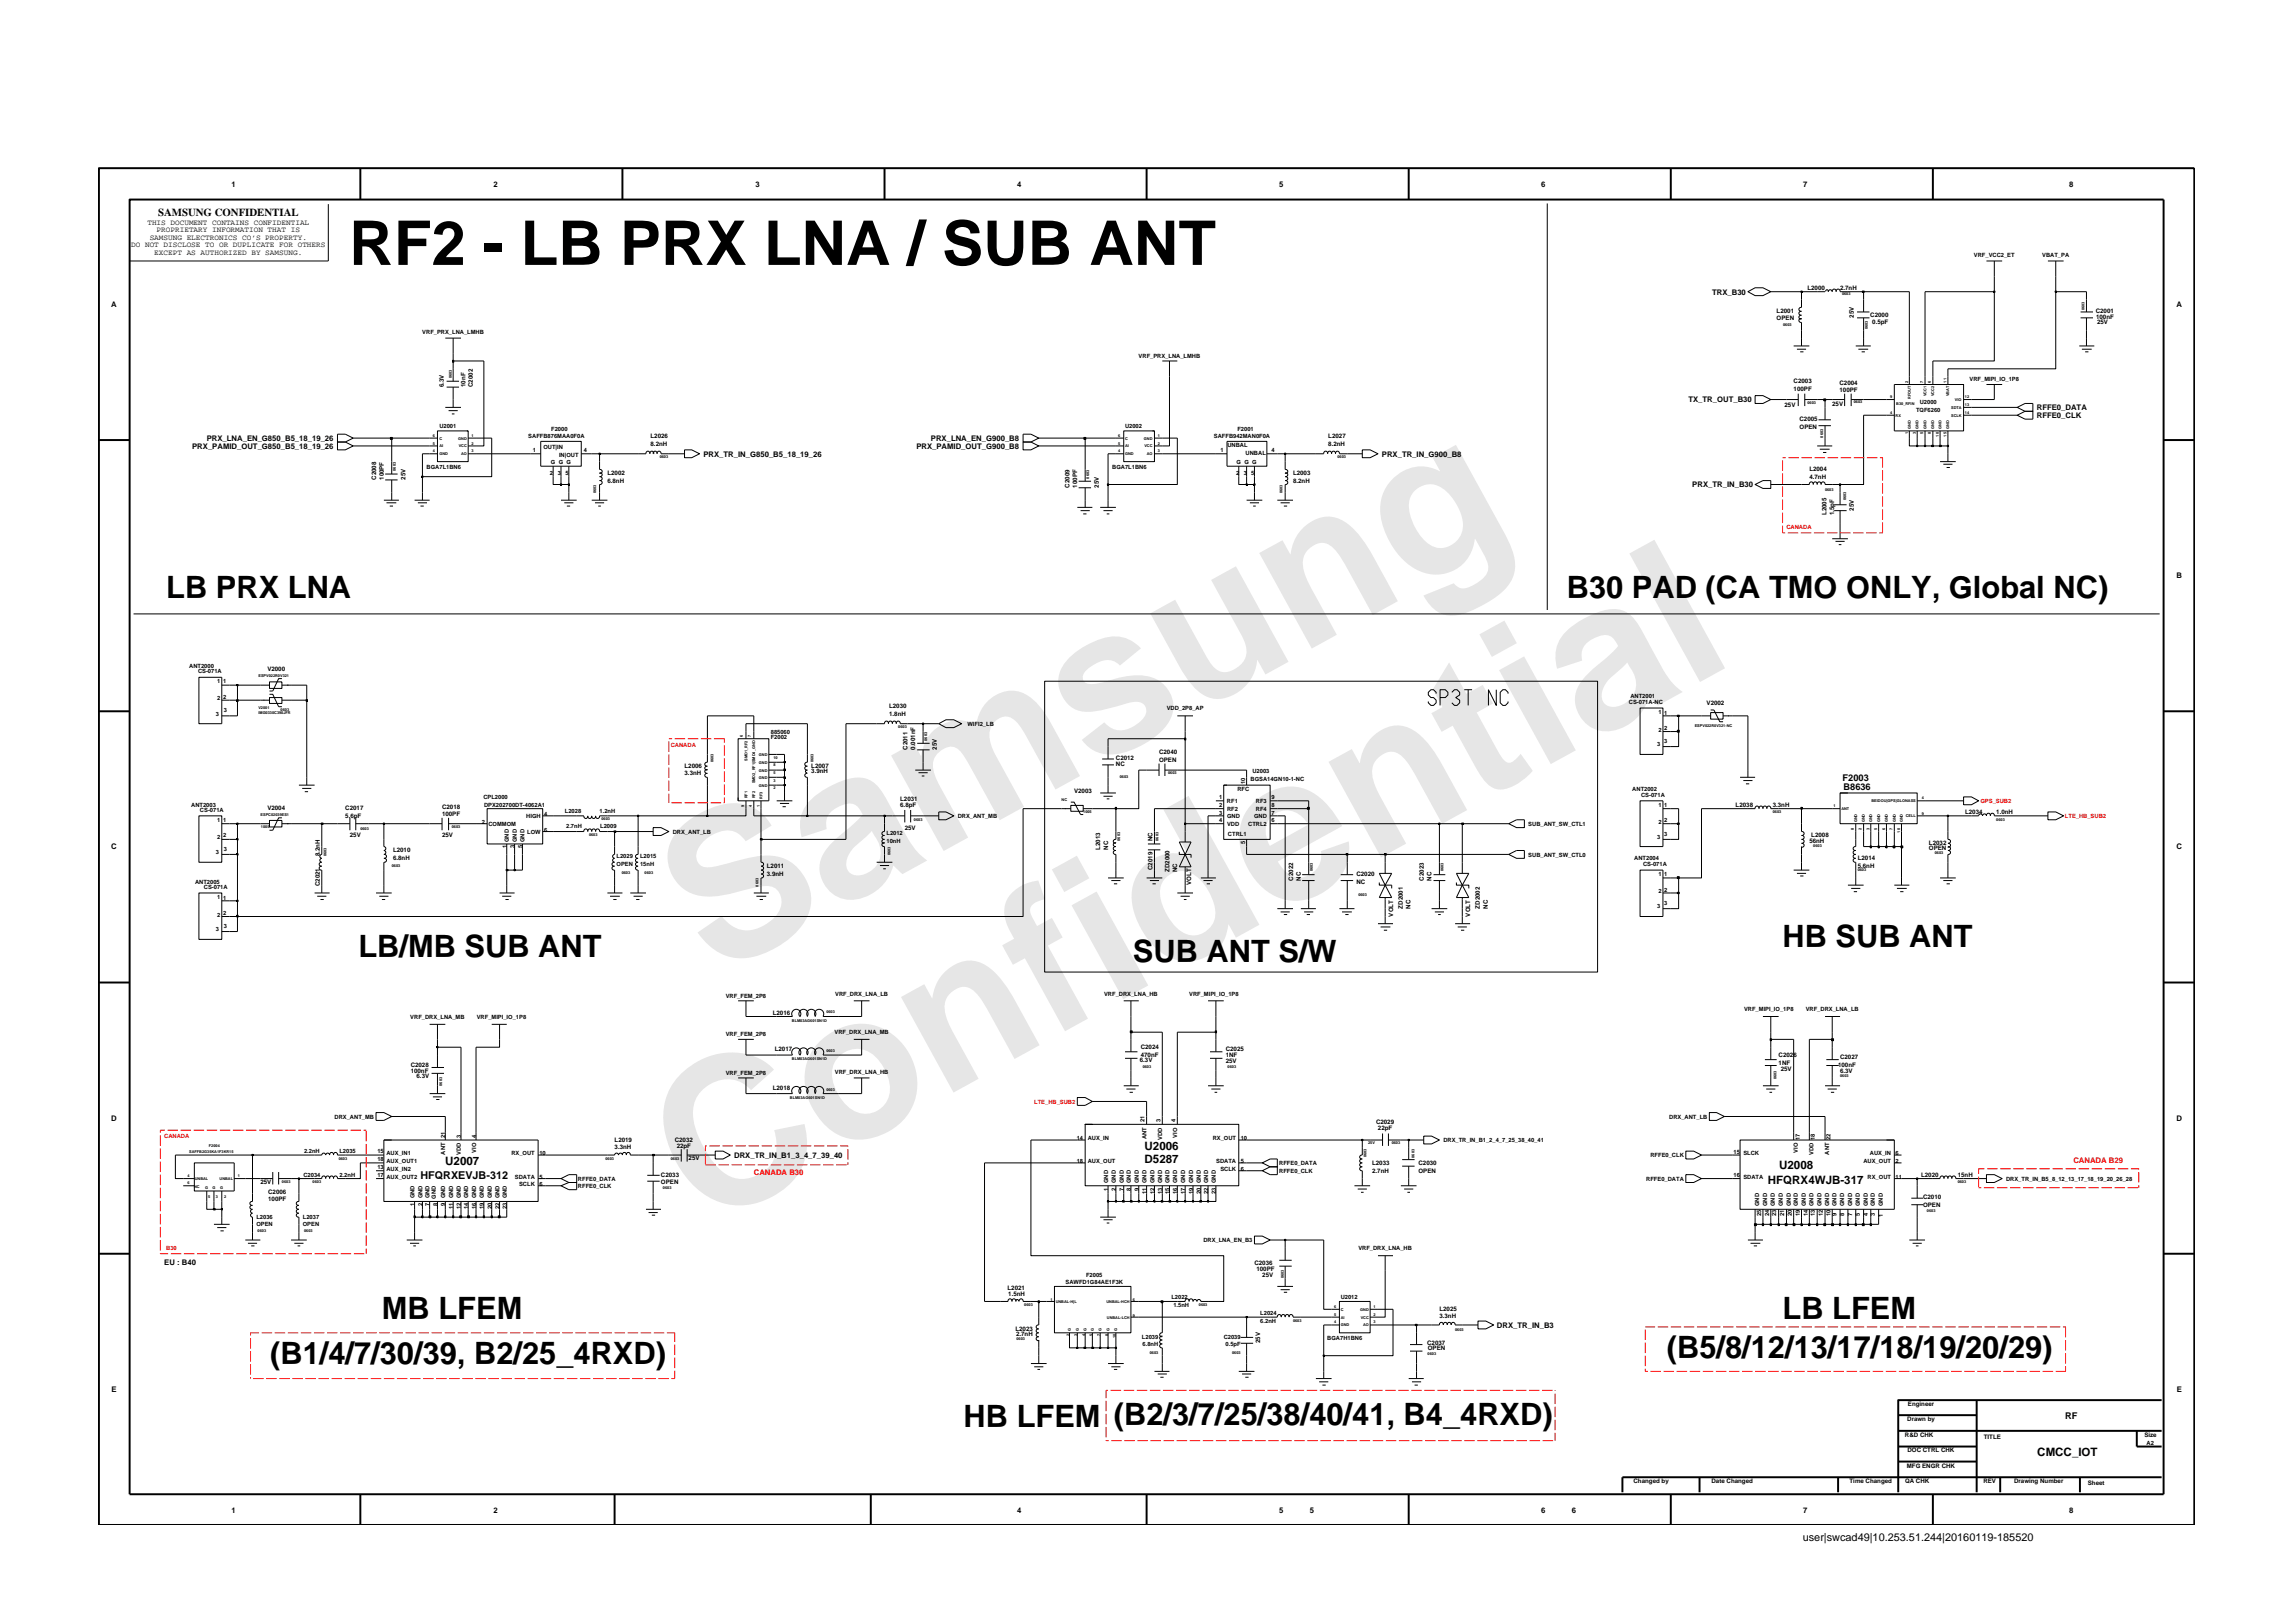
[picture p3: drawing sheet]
<svg xmlns="http://www.w3.org/2000/svg" width="297mm" height="210mm" viewBox="0 0 297 210" stroke-linecap="round" stroke-linejoin="round" font-family="sans-serif">
<defs><g id="words">
<g font-size="26.5" fill="#e6e6e6">
<text x="92.4" y="126.7" transform="rotate(-29 92.4 126.7)">Samsung</text>
<text x="91.1" y="159.4" transform="rotate(-29 91.1 159.4)">Confidential</text>
</g>
<text font-size="8" x="45.2" y="34.3">RF2 - LB PRX LNA / SUB ANT</text>
<g font-size="4">
<text x="21.5" y="77.5">LB PRX LNA</text>
<text x="203" y="77.5">B30 PAD (CA TMO ONLY, Global NC)</text>
<text x="46.4" y="124">LB/MB SUB ANT</text>
<text x="146.8" y="124.7">SUB ANT S/W</text>
<text x="230.9" y="122.7">HB SUB ANT</text>
<text x="49.5" y="170.9">MB LFEM</text>
<text x="230.9" y="170.9">LB LFEM</text>
<text x="35" y="176.6">(B1/4/7/30/39, B2/25_4RXD)</text>
<text x="215.9" y="175.9">(B5/8/12/13/17/18/19/20/29)</text>
<text x="124.8" y="184.9">HB LFEM (B2/3/7/25/38/40/41, B4_4RXD)</text>
</g>
<g font-size="1.5">
<text x="148.3" y="149">U2006</text>
<text x="57.7" y="150.9">U2007</text>
<text x="148.3" y="150.7">D5287</text>
<text x="229" y="153.4">HFQRX4WJB-317</text>
<text x="230.5" y="151.4">U2008</text>
<text x="263.9" y="188.6">CMCC_IOT</text>
</g>
<g font-size="1.4">
<text x="20.5" y="27.9">SAMSUNG CONFIDENTIAL</text>
<text x="54.5" y="152.7">HFQRXEVJB-312</text>
<text x="233.5" y="199.7">user|swcad49|10.253.51.244|20160119-185520</text>
</g>
<g font-size="1.2">
<text x="238.7" y="101.1">F2003</text>
<text x="238.8" y="102.4">B8636</text>
<text x="267.5" y="183.8">RF</text>
</g>
<g font-size="1">
<text x="19.1" y="29.1">THIS DOCUMENT CONTAINS CONFIDENTIAL</text>
<text x="30" y="24.2">1</text>
<text x="63.9" y="24.2">2</text>
<text x="97.9" y="24.2">3</text>
<text x="131.7" y="24.2">4</text>
<text x="165.7" y="24.2">5</text>
<text x="199.6" y="24.2">6</text>
<text x="233.6" y="24.2">7</text>
<text x="268.1" y="24.2">8</text>
<text x="17" y="32.1">DO NOT DISCLOSE TO OR DUPLICATE FOR OTHERS</text>
<text x="19.4" y="31.1">SAMSUNG ELECTRONICS CO’S PROPERTY.</text>
<text x="20" y="33.1">EXCEPT AS AUTHORIZED BY SAMSUNG.</text>
<text x="20.3" y="30.1">PROPRIETARY INFORMATION THAT IS</text>
<text x="14.4" y="39.8">A</text>
<text x="221.8" y="38.2">TRX_B30</text>
<text x="281.9" y="39.8">A</text>
<text x="218.7" y="52.1">TX_TR_OUT_B30</text>
<text x="263.8" y="53.1">RFFE0_DATA</text>
<text x="24.9" y="58.1">PRX_PAMID_OUT_G850_B5_18_19_26</text>
<text x="26.8" y="57.1">PRX_LNA_EN_G850_B5_18_19_26</text>
<text x="91.1" y="59.2">PRX_TR_IN_G850_B5_18_19_26</text>
<text x="118.7" y="58.1">PRX_PAMID_OUT_G900_B8</text>
<text x="120.6" y="57.1">PRX_LNA_EN_G900_B8</text>
<text x="179" y="59.2">PRX_TR_IN_G900_B8</text>
<text x="263.8" y="54.2">RFFE0_CLK</text>
<text x="219.2" y="63.1">PRX_TR_IN_B30</text>
<text x="281.9" y="74.9">B</text>
<text x="14.4" y="110">C</text>
<text x="281.9" y="110">C</text>
<text x="14.4" y="145.3">D</text>
<text x="95.1" y="150">DRX_TR_IN_B1_3_4_7_39_40</text>
<text x="281.9" y="145.3">D</text>
<text x="21.3" y="163.9">EU : B40</text>
<text x="193.9" y="172">DRX_TR_IN_B3</text>
<text x="14.4" y="180.4">E</text>
<text x="282" y="180.4">E</text>
<text x="30" y="196">1</text>
<text x="63.9" y="196">2</text>
<text x="131.7" y="196">4</text>
<text x="165.7" y="196">5</text>
<text x="169.7" y="196">5</text>
<text x="199.6" y="196">6</text>
<text x="203.6" y="196">6</text>
<text x="233.6" y="196">7</text>
<text x="268.1" y="196">8</text>
</g>
<g font-size="1" fill="#f00">
<text x="97.6" y="152.2">CANADA B30</text>
<text x="268.6" y="150.7">CANADA B29</text>
</g>
<g font-size=".8">
<text x="230.2" y="41.5">OPEN</text>
<text x="230.2" y="40.6">L2001</text>
<text x="234.1" y="37.5">L2000</text>
<text x="238.4" y="37.5">2.7nH</text>
<text x="240.1" y="41.2" transform="rotate(-90 240.1 41.2)">25V</text>
<text x="242.3" y="41.1">C2000</text>
<text x="271.5" y="40.6">C2001</text>
<text x="271.5" y="41.3">100nF</text>
<text x="242.5" y="42">0.5pF</text>
<text x="271.7" y="42">25V</text>
<text x="57.5" y="50.2" transform="rotate(-90 57.5 50.2)">6.3V</text>
<text x="60.3" y="50.2" transform="rotate(-90 60.3 50.2)">10nF</text>
<text x="61.2" y="50.2" transform="rotate(-90 61.2 50.2)">C2002</text>
<text x="231.2" y="52.8">25V</text>
<text x="232.4" y="50.6">100PF</text>
<text x="232.4" y="49.6">C2003</text>
<text x="237.3" y="52.6">25V</text>
<text x="238.3" y="49.8">C2004</text>
<text x="238.3" y="50.8">100PF</text>
<text x="84.3" y="57.8">8.2nH</text>
<text x="84.3" y="56.8">L2026</text>
<text x="172.1" y="56.8">L2027</text>
<text x="172.1" y="57.8">8.2nH</text>
<text x="233.1" y="54.6">C2005</text>
<text x="233.1" y="55.6">OPEN</text>
<text x="48.7" y="62.2" transform="rotate(-90 48.7 62.2)">C2008</text>
<text x="49.7" y="62.2" transform="rotate(-90 49.7 62.2)">100PF</text>
<text x="52.5" y="62.2" transform="rotate(-90 52.5 62.2)">25V</text>
<text x="78.7" y="62.5">6.8nH</text>
<text x="78.7" y="61.5">L2002</text>
<text x="138.5" y="63.2" transform="rotate(-90 138.5 63.2)">C2009</text>
<text x="139.6" y="63.2" transform="rotate(-90 139.6 63.2)">100PF</text>
<text x="142.4" y="63.2" transform="rotate(-90 142.4 63.2)">25V</text>
<text x="167.5" y="62.5">8.2nH</text>
<text x="167.5" y="61.5">L2003</text>
<text x="234.4" y="62">4.7nH</text>
<text x="234.4" y="61">L2004</text>
<text x="236.6" y="66.7" transform="rotate(-90 236.6 66.7)">L2005</text>
<text x="237.6" y="66.7" transform="rotate(-90 237.6 66.7)">1.5pF</text>
<text x="240.1" y="66.2" transform="rotate(-90 240.1 66.2)">25V</text>
<text x="34.6" y="87">V2000</text>
<text x="115.2" y="91.7">L2030</text>
<text x="115.2" y="92.7">1.8nH</text>
<text x="221.1" y="91.3">V2002</text>
<text x="88.7" y="100.4">3.3nH</text>
<text x="88.7" y="99.5">L2006</text>
<text x="105.1" y="99.5">L2007</text>
<text x="105.1" y="100.2">3.9nH</text>
<text x="117.5" y="97.1" transform="rotate(-90 117.5 97.1)">C2011</text>
<text x="118.6" y="97.1" transform="rotate(-90 118.6 97.1)">0.001nF</text>
<text x="121.4" y="97.1" transform="rotate(-90 121.4 97.1)">25V</text>
<text x="144.6" y="99.3">NC</text>
<text x="144.6" y="98.5">C2012</text>
<text x="150.1" y="98.7">OPEN</text>
<text x="150.1" y="97.7">C2040</text>
<text x="34.6" y="104.9">V2004</text>
<text x="44.7" y="104.9">C2017</text>
<text x="44.7" y="105.9">5.6pF</text>
<text x="57.3" y="105.7">100PF</text>
<text x="57.3" y="104.8">C2018</text>
<text x="116.6" y="103.7">L2031</text>
<text x="116.6" y="104.5">6.8pF</text>
<text x="117.2" y="107.6">25V</text>
<text x="139.1" y="102.7">V2003</text>
<text x="224.8" y="104.5">L2038</text>
<text x="229.6" y="104.5">3.3nH</text>
<text x="254.6" y="105.4">L2034</text>
<text x="258.6" y="105.4">1.0nH</text>
<text x="41.4" y="110.9" transform="rotate(-90 41.4 110.9)">8.2nH</text>
<text x="45.3" y="108.5">25V</text>
<text x="50.9" y="110.4">L2010</text>
<text x="50.9" y="111.4">6.8nH</text>
<text x="57.3" y="108.5">25V</text>
<text x="99.3" y="112.5">L2011</text>
<text x="99.3" y="113.5">3.9nH</text>
<text x="142.5" y="110.1" transform="rotate(-90 142.5 110.1)">L2013</text>
<text x="143.5" y="110.1" transform="rotate(-90 143.5 110.1)">NC</text>
<text x="149.3" y="112.7" transform="rotate(-90 149.3 112.7)">C2019</text>
<text x="149.3" y="109" transform="rotate(-90 149.3 109)">NC</text>
<text x="151.5" y="113" transform="rotate(-90 151.5 113)">ZD2000</text>
<text x="152.5" y="113" transform="rotate(-90 152.5 113)">NC</text>
<text x="175.7" y="113.5">C2020</text>
<text x="234.4" y="109.2">56nH</text>
<text x="234.6" y="108.5">L2008</text>
<text x="240.7" y="111.4">L2014</text>
<text x="240.7" y="112.5">5.6nH</text>
<text x="249.9" y="110.2">OPEN</text>
<text x="249.9" y="109.5">L2032</text>
<text x="41.4" y="114.8" transform="rotate(-90 41.4 114.8)">C2021</text>
<text x="154.3" y="114.7" transform="rotate(-90 154.3 114.7)">VOLT</text>
<text x="167.5" y="114.1" transform="rotate(-90 167.5 114.1)">C2022</text>
<text x="168.5" y="114.1" transform="rotate(-90 168.5 114.1)">NC</text>
<text x="175.7" y="114.5">NC</text>
<text x="180.5" y="118.7" transform="rotate(-90 180.5 118.7)">VOLT</text>
<text x="181.7" y="117.7" transform="rotate(-90 181.7 117.7)">ZD2001</text>
<text x="182.7" y="117.7" transform="rotate(-90 182.7 117.7)">NC</text>
<text x="184.4" y="114.1" transform="rotate(-90 184.4 114.1)">C2023</text>
<text x="185.4" y="114.1" transform="rotate(-90 185.4 114.1)">NC</text>
<text x="190.4" y="118.7" transform="rotate(-90 190.4 118.7)">VOLT</text>
<text x="191.7" y="117.7" transform="rotate(-90 191.7 117.7)">ZD2002</text>
<text x="192.7" y="117.7" transform="rotate(-90 192.7 117.7)">NC</text>
<text x="100.1" y="131.5">L2016</text>
<text x="100.4" y="136.2">L2017</text>
<text x="147.7" y="137.5">6.3V</text>
<text x="147.8" y="136.9">470nF</text>
<text x="147.8" y="135.9">C2024</text>
<text x="158.8" y="136.2">C2025</text>
<text x="158.8" y="136.9">1NF</text>
<text x="158.8" y="137.7">25V</text>
<text x="230.4" y="138">1NF</text>
<text x="230.4" y="136.9">C2026</text>
<text x="238.4" y="137.2">C2027</text>
<text x="53.2" y="138.2">C2028</text>
<text x="53.2" y="139">100nF</text>
<text x="54" y="139.6">6.3V</text>
<text x="100.1" y="141.2">L2018</text>
<text x="230.7" y="138.8">25V</text>
<text x="238.1" y="138.2">100nF</text>
<text x="238.4" y="139">6.3V</text>
<text x="79.6" y="148.9">3.3nH</text>
<text x="79.6" y="147.9">L2019</text>
<text x="87.4" y="147.9">C2032</text>
<text x="87.7" y="148.7">22pF</text>
<text x="178.3" y="145.7">C2029</text>
<text x="178.5" y="146.4">22pF</text>
<text x="33.7" y="153.4">25V</text>
<text x="34.7" y="155.6">100PF</text>
<text x="34.7" y="154.6">C2006</text>
<text x="85.6" y="152.4">C2033</text>
<text x="85.6" y="153.4">OPEN</text>
<text x="89.2" y="150.2">25V</text>
<text x="177.7" y="151.9">2.7nH</text>
<text x="177.7" y="150.9">L2033</text>
<text x="183.8" y="151.9">OPEN</text>
<text x="183.8" y="150.9">C2030</text>
<text x="248.9" y="152.4">L2020</text>
<text x="249.1" y="155.4">C2010</text>
<text x="253.6" y="152.4">15nH</text>
<text x="249.1" y="156.4">OPEN</text>
<text x="130.5" y="167.2">L2021</text>
<text x="130.6" y="167.9">1.5nH</text>
<text x="162.5" y="163.9">C2036</text>
<text x="162.8" y="164.6">100PF</text>
<text x="163.5" y="165.4">25V</text>
<text x="131.5" y="172.4">L2023</text>
<text x="131.6" y="173.1">2.7nH</text>
<text x="186.5" y="169.9">L2025</text>
<text x="186.5" y="170.8">3.3nH</text>
<text x="163.3" y="174" transform="rotate(-90 163.3 174)">25V</text>
<text x="184.9" y="174.2">C2037</text>
<text x="185" y="174.9">OPEN</text>
<text x="247.1" y="184.1">Drawn by</text>
<text x="247.2" y="182.2">Engineer</text>
<text x="246.8" y="186.2">R&amp;D CHK</text>
<text x="247" y="190.1">MFG ENGR CHK</text>
<text x="247.1" y="188.1">DOC CTRL CHK</text>
<text x="257" y="186.4">TITLE</text>
<text x="277.8" y="186.2">Size</text>
<text x="211.6" y="192.2">Changed by</text>
<text x="221.7" y="192.2">Date Changed</text>
<text x="239.6" y="192.2">Time Changed</text>
<text x="246.8" y="192.2">QA CHK</text>
<text x="256.9" y="192.2">REV</text>
<text x="260.9" y="192.2">Drawing Number</text>
<text x="270.5" y="192.3">Sheet</text>
</g>
<g font-size=".7">
<text x="255.7" y="33.3">VRF_VCC2_ET</text>
<text x="264.6" y="33.3">VBAT_PA</text>
<text x="54.7" y="43.3">VRF_PRX_LNA_LMHB</text>
<text x="147.5" y="46.4">VRF_PRX_LNA_LMHB</text>
<text x="248.2" y="53.4">TQF6260</text>
<text x="248.7" y="52.4">U2000</text>
<text x="255.1" y="49.3">VRF_MIPI_IO_1P8</text>
<text x="56.9" y="55.4">U2001</text>
<text x="68.4" y="56.8">SAFFB876MAA0F0A</text>
<text x="69" y="58.6">1</text>
<text x="70.4" y="58.2">OUT|IN</text>
<text x="71.4" y="55.8">F2000</text>
<text x="72.4" y="59.2">IN|OUT</text>
<text x="75.6" y="58.6">4</text>
<text x="145.7" y="55.4">U2002</text>
<text x="157.3" y="56.8">SAFFB942MAN0F0A</text>
<text x="158.1" y="58.6">1</text>
<text x="159" y="57.9">UNBAL</text>
<text x="160.3" y="55.8">F2001</text>
<text x="161.4" y="59">UNBAL</text>
<text x="164.7" y="58.6">4</text>
<text x="55.3" y="60.8">BGA7L1BN6</text>
<text x="71.2" y="61.6">2</text>
<text x="71.4" y="60.1">G G G</text>
<text x="72.2" y="61.6">3</text>
<text x="73.3" y="61.6">5</text>
<text x="144.1" y="60.8">BGA7L1BN6</text>
<text x="160.1" y="61.6">2</text>
<text x="160.2" y="60.1">G G G</text>
<text x="161.1" y="61.6">3 5</text>
<text x="24.5" y="86.5">ANT2000</text>
<text x="25.7" y="87.2">CS-071A</text>
<text x="28.1" y="88.5">1 1</text>
<text x="28" y="92.7">3</text>
<text x="28.1" y="90.7">2</text>
<text x="28.9" y="90.5">2</text>
<text x="29" y="92.3">3</text>
<text x="99.9" y="95">885060</text>
<text x="99.9" y="95.7">F2002</text>
<text x="125.3" y="94">WIFI2_LB</text>
<text x="151.1" y="92">VDD_2P8_AP</text>
<text x="211" y="91.2">CS-071A-NC</text>
<text x="211.2" y="90.5">ANT2001</text>
<text x="214.8" y="92.5">1</text>
<text x="214.8" y="94.8">2</text>
<text x="215.6" y="92.6">1</text>
<text x="215.6" y="94.5">2</text>
<text x="161.3" y="101.5" transform="rotate(-90 161.3 101.5)">10</text>
<text x="162" y="101.2">BGSA14GN10-1-NC</text>
<text x="162.2" y="100.2">U2003</text>
<text x="214.7" y="96.7">3</text>
<text x="215.6" y="96.2">3</text>
<text x="24.8" y="104.5">ANT2003</text>
<text x="25.9" y="105.2">CS-071A</text>
<text x="28.1" y="106.5">1</text>
<text x="28.9" y="106.5">1</text>
<text x="62.4" y="106.7">2</text>
<text x="62.6" y="103.5">CPL2000</text>
<text x="62.7" y="104.5">DPX202700DT-4062A1</text>
<text x="63.3" y="107">COMMOM</text>
<text x="68.2" y="106">HIGH</text>
<text x="68.3" y="108">LOW</text>
<text x="70.5" y="105.7">4</text>
<text x="70.5" y="107.7">6</text>
<text x="73.2" y="105.3">L2028</text>
<text x="73.3" y="107.2">2.7nH</text>
<text x="77.7" y="105.3">1.2nH</text>
<text x="77.7" y="107.2">L2009</text>
<text x="87.2" y="108">DRX_ANT_LB</text>
<text x="124.1" y="106">DRX_ANT_MB</text>
<text x="157.9" y="103.5">1</text>
<text x="157.9" y="104.5">2</text>
<text x="157.9" y="105.5">3</text>
<text x="157.9" y="106.5">4</text>
<text x="158.9" y="104">RF1</text>
<text x="158.9" y="105">RF2</text>
<text x="158.9" y="106">GND</text>
<text x="158.9" y="107">VDD</text>
<text x="160.3" y="102.5">RFC</text>
<text x="161.7" y="107">CTRL2</text>
<text x="162.4" y="106">GND</text>
<text x="162.7" y="105">RF4</text>
<text x="162.7" y="104">RF3</text>
<text x="164.7" y="106.5">6</text>
<text x="164.7" y="105.5">7</text>
<text x="164.7" y="104.5">8</text>
<text x="164.7" y="103.5">9</text>
<text x="198" y="107">SUB_ANT_SW_CTL1</text>
<text x="211.5" y="102.5">ANT2002</text>
<text x="212.6" y="103.2">CS-071A</text>
<text x="214.8" y="104.5">1</text>
<text x="214.8" y="106.7">2</text>
<text x="215.6" y="104.5">1</text>
<text x="215.6" y="106.5">2</text>
<text x="28" y="110.6">3</text>
<text x="28.1" y="108.7">2</text>
<text x="28.9" y="108.5">2</text>
<text x="29" y="110.2">3</text>
<text x="65.6" y="109.9" transform="rotate(-90 65.6 109.9)">1</text>
<text x="65.9" y="109.1" transform="rotate(-90 65.9 109.1)">GND</text>
<text x="66.7" y="109.9" transform="rotate(-90 66.7 109.9)">3</text>
<text x="66.9" y="109.1" transform="rotate(-90 66.9 109.1)">GND</text>
<text x="67.7" y="109.9" transform="rotate(-90 67.7 109.9)">5</text>
<text x="68" y="109.1" transform="rotate(-90 68 109.1)">GND</text>
<text x="79.9" y="112.2">OPEN</text>
<text x="79.9" y="111.2">L2029</text>
<text x="82.9" y="112.2">15nH</text>
<text x="82.9" y="111.2">L2015</text>
<text x="114.8" y="108.2">L2012</text>
<text x="114.8" y="109.2">10nH</text>
<text x="159.1" y="108.3">CTRL1</text>
<text x="161.3" y="109.3" transform="rotate(-90 161.3 109.3)">5</text>
<text x="198" y="111">SUB_ANT_SW_CTL0</text>
<text x="211.7" y="111.4">ANT2004</text>
<text x="212.8" y="112.2">CS-071A</text>
<text x="214.7" y="108.7">3</text>
<text x="214.8" y="113.5">1</text>
<text x="215.6" y="108.3">3</text>
<text x="215.6" y="113.5">1</text>
<text x="25.3" y="114.5">ANT2005</text>
<text x="26.4" y="115.2">CS-071A</text>
<text x="28.1" y="116.4">1</text>
<text x="28.1" y="118.7">2</text>
<text x="28.9" y="116.5">1</text>
<text x="28.9" y="118.5">2</text>
<text x="214.7" y="117.7">3</text>
<text x="214.8" y="115.7">2</text>
<text x="215.6" y="117.2">3</text>
<text x="215.6" y="115.5">2</text>
<text x="28" y="120.6">3</text>
<text x="29" y="120.2">3</text>
<text x="53.2" y="132">VRF_DRX_LNA_MB</text>
<text x="61.8" y="132">VRF_MIPI_IO_1P8</text>
<text x="94" y="129.2">VRF_FEM_2P8</text>
<text x="108.2" y="129">VRF_DRX_LNA_LB</text>
<text x="143" y="129">VRF_DRX_LNA_HB</text>
<text x="154" y="129">VRF_MIPI_IO_1P8</text>
<text x="225.9" y="130.9">VRF_MIPI_IO_1P8</text>
<text x="233.9" y="130.9">VRF_DRX_LNA_LB</text>
<text x="94" y="134.2">VRF_FEM_2P8</text>
<text x="108.1" y="134">VRF_DRX_LNA_MB</text>
<text x="94" y="139.2">VRF_FEM_2P8</text>
<text x="108.1" y="139.1">VRF_DRX_LNA_HB</text>
<text x="39.4" y="149.4">2.2nH</text>
<text x="43.3" y="144.9">DRX_ANT_MB</text>
<text x="44" y="149.4">L2035</text>
<text x="48.9" y="149.4">15</text>
<text x="50.1" y="149.6">AUX_IN1</text>
<text x="57.7" y="149.6" transform="rotate(-90 57.7 149.6)">ANT</text>
<text x="57.7" y="147.4" transform="rotate(-90 57.7 147.4)">21</text>
<text x="59.7" y="149.6" transform="rotate(-90 59.7 149.6)">VDD</text>
<text x="59.7" y="147.4" transform="rotate(-90 59.7 147.4)">3</text>
<text x="61.7" y="149.3" transform="rotate(-90 61.7 149.3)">VIO</text>
<text x="61.7" y="147.4" transform="rotate(-90 61.7 147.4)">4</text>
<text x="66.2" y="149.6">RX_OUT</text>
<text x="69.9" y="149.6">10</text>
<text x="139.5" y="147.7">14</text>
<text x="140.9" y="147.7">AUX_IN</text>
<text x="148.3" y="145.4" transform="rotate(-90 148.3 145.4)">21</text>
<text x="148.5" y="147.6" transform="rotate(-90 148.5 147.6)">ANT</text>
<text x="150.3" y="145.4" transform="rotate(-90 150.3 145.4)">3</text>
<text x="150.6" y="147.7" transform="rotate(-90 150.6 147.7)">VDD</text>
<text x="152.3" y="145.4" transform="rotate(-90 152.3 145.4)">4</text>
<text x="152.5" y="147.4" transform="rotate(-90 152.5 147.4)">VIO</text>
<text x="157.1" y="147.7">RX_OUT</text>
<text x="160.7" y="147.7">10</text>
<text x="187" y="148">DRX_TR_IN_B1_2_4_7_25_38_40_41</text>
<text x="213.8" y="149.9">RFFE0_CLK</text>
<text x="216.2" y="144.9">DRX_ANT_LB</text>
<text x="224.6" y="149.5">15</text>
<text x="225.8" y="149.6">SLCK</text>
<text x="232.9" y="149.3" transform="rotate(-90 232.9 149.3)">VIO</text>
<text x="233.2" y="147.7" transform="rotate(-90 233.2 147.7)">17</text>
<text x="234.9" y="149.6" transform="rotate(-90 234.9 149.6)">VDD 18</text>
<text x="237" y="149.6" transform="rotate(-90 237 149.6)">ANT</text>
<text x="237.1" y="147.7" transform="rotate(-90 237.1 147.7)">22</text>
<text x="242.2" y="149.6">AUX_IN</text>
<text x="245.6" y="149.6">6</text>
<text x="39.3" y="152.4">C2034</text>
<text x="44" y="152.4">2.2nH</text>
<text x="48.9" y="151.4">13</text>
<text x="48.9" y="152.4">17</text>
<text x="48.9" y="150.4">18</text>
<text x="50.1" y="151.7">AUX_IN2</text>
<text x="50.1" y="152.7">AUX_OUT2</text>
<text x="50.1" y="150.7">AUX_OUT1</text>
<text x="53.7" y="155.2" transform="rotate(-90 53.7 155.2)">GND</text>
<text x="54.7" y="155.2" transform="rotate(-90 54.7 155.2)">GND</text>
<text x="55.7" y="155.2" transform="rotate(-90 55.7 155.2)">GND</text>
<text x="56.5" y="155.3" transform="rotate(-90 56.5 155.3)">GND</text>
<text x="57.7" y="155.2" transform="rotate(-90 57.7 155.2)">GND</text>
<text x="58.7" y="155.2" transform="rotate(-90 58.7 155.2)">GND</text>
<text x="59.7" y="155.2" transform="rotate(-90 59.7 155.2)">GND</text>
<text x="60.6" y="155.2" transform="rotate(-90 60.6 155.2)">GND</text>
<text x="61.7" y="155.2" transform="rotate(-90 61.7 155.2)">GND</text>
<text x="62.7" y="155.2" transform="rotate(-90 62.7 155.2)">GND</text>
<text x="63.7" y="155.2" transform="rotate(-90 63.7 155.2)">GND</text>
<text x="64.7" y="155.2" transform="rotate(-90 64.7 155.2)">GND</text>
<text x="65.6" y="155.2" transform="rotate(-90 65.6 155.2)">GND</text>
<text x="66.7" y="152.7">SDATA</text>
<text x="67.2" y="153.6">SCLK</text>
<text x="69.9" y="152.7">5</text>
<text x="69.9" y="153.6">6</text>
<text x="74.9" y="153.9">RFFE0_CLK</text>
<text x="74.9" y="153">RFFE0_DATA</text>
<text x="139.5" y="150.7">18</text>
<text x="140.9" y="150.7">AUX_OUT</text>
<text x="143.5" y="154.3" transform="rotate(-90 143.5 154.3)">1</text>
<text x="143.5" y="153.3" transform="rotate(-90 143.5 153.3)">GND</text>
<text x="144.6" y="154.3" transform="rotate(-90 144.6 154.3)">2</text>
<text x="144.6" y="153.3" transform="rotate(-90 144.6 153.3)">GND</text>
<text x="145.6" y="154.3" transform="rotate(-90 145.6 154.3)">7</text>
<text x="145.6" y="153.3" transform="rotate(-90 145.6 153.3)">GND</text>
<text x="146.5" y="154.3" transform="rotate(-90 146.5 154.3)">8</text>
<text x="146.5" y="153.3" transform="rotate(-90 146.5 153.3)">GND</text>
<text x="147.5" y="154.3" transform="rotate(-90 147.5 154.3)">9</text>
<text x="147.5" y="153.3" transform="rotate(-90 147.5 153.3)">GND</text>
<text x="148.5" y="154.7" transform="rotate(-90 148.5 154.7)">11</text>
<text x="148.5" y="153.3" transform="rotate(-90 148.5 153.3)">GND</text>
<text x="149.5" y="154.7" transform="rotate(-90 149.5 154.7)">12</text>
<text x="149.5" y="153.3" transform="rotate(-90 149.5 153.3)">GND</text>
<text x="150.6" y="154.7" transform="rotate(-90 150.6 154.7)">13</text>
<text x="150.6" y="153.3" transform="rotate(-90 150.6 153.3)">GND</text>
<text x="151.5" y="154.7" transform="rotate(-90 151.5 154.7)">15</text>
<text x="151.5" y="153.3" transform="rotate(-90 151.5 153.3)">GND</text>
<text x="152.5" y="154.7" transform="rotate(-90 152.5 154.7)">16</text>
<text x="152.5" y="153.3" transform="rotate(-90 152.5 153.3)">GND</text>
<text x="153.5" y="154.7" transform="rotate(-90 153.5 154.7)">17</text>
<text x="153.5" y="153.3" transform="rotate(-90 153.5 153.3)">GND</text>
<text x="154.5" y="154.7" transform="rotate(-90 154.5 154.7)">19</text>
<text x="154.5" y="153.3" transform="rotate(-90 154.5 153.3)">GND</text>
<text x="155.6" y="154.7" transform="rotate(-90 155.6 154.7)">20</text>
<text x="155.6" y="153.3" transform="rotate(-90 155.6 153.3)">GND</text>
<text x="156.5" y="154.7" transform="rotate(-90 156.5 154.7)">22</text>
<text x="156.5" y="153.3" transform="rotate(-90 156.5 153.3)">GND</text>
<text x="157.5" y="154.7" transform="rotate(-90 157.5 154.7)">23</text>
<text x="157.5" y="153.3" transform="rotate(-90 157.5 153.3)">GND</text>
<text x="157.6" y="150.7">SDATA</text>
<text x="158.1" y="151.7">SCLK</text>
<text x="160.7" y="151.7">6</text>
<text x="160.7" y="150.7">5</text>
<text x="165.7" y="151.9">RFFE0_CLK</text>
<text x="165.7" y="150.9">RFFE0_DATA</text>
<text x="213.3" y="153">RFFE0_DATA</text>
<text x="224.6" y="152.4">16</text>
<text x="225.8" y="152.7">SDATA</text>
<text x="241.4" y="150.7">AUX_OUT</text>
<text x="241.9" y="152.7">RX_OUT</text>
<text x="245.6" y="152.7">11</text>
<text x="245.6" y="150.7">2</text>
<text x="259.9" y="153">DRX_TR_IN_B5_8_12_13_17_18_19_20_26_28</text>
<text x="33.2" y="157.9">L2036</text>
<text x="33.2" y="158.9">OPEN</text>
<text x="39.2" y="158.9">OPEN</text>
<text x="39.2" y="157.9">L2037</text>
<text x="53.7" y="156.2" transform="rotate(-90 53.7 156.2)">1</text>
<text x="54.7" y="156.2" transform="rotate(-90 54.7 156.2)">2</text>
<text x="55.7" y="156.2" transform="rotate(-90 55.7 156.2)">7</text>
<text x="56.7" y="156.2" transform="rotate(-90 56.7 156.2)">8</text>
<text x="57.7" y="156.2" transform="rotate(-90 57.7 156.2)">9</text>
<text x="58.7" y="156.6" transform="rotate(-90 58.7 156.6)">11</text>
<text x="59.7" y="156.6" transform="rotate(-90 59.7 156.6)">12</text>
<text x="60.6" y="156.6" transform="rotate(-90 60.6 156.6)">14</text>
<text x="61.7" y="156.6" transform="rotate(-90 61.7 156.6)">16</text>
<text x="62.7" y="156.6" transform="rotate(-90 62.7 156.6)">19</text>
<text x="63.7" y="156.6" transform="rotate(-90 63.7 156.6)">20</text>
<text x="64.7" y="156.6" transform="rotate(-90 64.7 156.6)">22</text>
<text x="65.6" y="156.6" transform="rotate(-90 65.6 156.6)">23</text>
<text x="155.9" y="160.9">DRX_LNA_EN_B3</text>
<text x="176" y="161.9">VRF_DRX_LNA_HB</text>
<text x="227.9" y="156.2" transform="rotate(-90 227.9 156.2)">GND</text>
<text x="228.2" y="157.5" transform="rotate(-90 228.2 157.5)">25</text>
<text x="228.9" y="156.2" transform="rotate(-90 228.9 156.2)">GND</text>
<text x="229.2" y="157.5" transform="rotate(-90 229.2 157.5)">24</text>
<text x="229.9" y="156.2" transform="rotate(-90 229.9 156.2)">GND</text>
<text x="230.1" y="157.5" transform="rotate(-90 230.1 157.5)">23</text>
<text x="231" y="156.2" transform="rotate(-90 231 156.2)">GND</text>
<text x="231.1" y="157.5" transform="rotate(-90 231.1 157.5)">21</text>
<text x="232" y="156.2" transform="rotate(-90 232 156.2)">GND</text>
<text x="232.1" y="157.5" transform="rotate(-90 232.1 157.5)">20</text>
<text x="232.9" y="156.2" transform="rotate(-90 232.9 156.2)">GND</text>
<text x="233.2" y="157.5" transform="rotate(-90 233.2 157.5)">19</text>
<text x="233.9" y="156.2" transform="rotate(-90 233.9 156.2)">GND</text>
<text x="234.2" y="157.5" transform="rotate(-90 234.2 157.5)">14</text>
<text x="234.9" y="156.2" transform="rotate(-90 234.9 156.2)">GND</text>
<text x="235.1" y="157.5" transform="rotate(-90 235.1 157.5)">13</text>
<text x="235.9" y="156.2" transform="rotate(-90 235.9 156.2)">GND</text>
<text x="236.1" y="157.5" transform="rotate(-90 236.1 157.5)">12</text>
<text x="237" y="156.2" transform="rotate(-90 237 156.2)">GND</text>
<text x="237.1" y="157.5" transform="rotate(-90 237.1 157.5)">10</text>
<text x="237.9" y="157.5" transform="rotate(-90 237.9 157.5)">9</text>
<text x="237.9" y="156.2" transform="rotate(-90 237.9 156.2)">GND</text>
<text x="238.9" y="157.5" transform="rotate(-90 238.9 157.5)">8</text>
<text x="238.9" y="156.2" transform="rotate(-90 238.9 156.2)">GND</text>
<text x="239.9" y="157.5" transform="rotate(-90 239.9 157.5)">7</text>
<text x="239.9" y="156.2" transform="rotate(-90 239.9 156.2)">GND</text>
<text x="240.9" y="157.5" transform="rotate(-90 240.9 157.5)">5</text>
<text x="240.9" y="156.2" transform="rotate(-90 240.9 156.2)">GND</text>
<text x="242" y="157.5" transform="rotate(-90 242 157.5)">4</text>
<text x="242" y="156.2" transform="rotate(-90 242 156.2)">GND</text>
<text x="242.9" y="157.5" transform="rotate(-90 242.9 157.5)">3</text>
<text x="242.9" y="156.2" transform="rotate(-90 242.9 156.2)">GND</text>
<text x="243.9" y="157.7" transform="rotate(-90 243.9 157.7)">1</text>
<text x="243.9" y="156.2" transform="rotate(-90 243.9 156.2)">GND</text>
<text x="138" y="166.4">SAWFD1G84AE1F3K</text>
<text x="140.7" y="165.5">F2005</text>
<text x="147.9" y="173.5">L2039</text>
<text x="151.8" y="168.3">L2022</text>
<text x="152" y="169.4">1.5nH</text>
<text x="158.5" y="173.5">C2039</text>
<text x="163.3" y="171.4">6.2nH</text>
<text x="163.3" y="170.4">L2024</text>
<text x="171.9" y="173.6">BGA7H1BN6</text>
<text x="173.7" y="168.3">U2012</text>
<text x="148" y="174.4">6.8nH</text>
<text x="158.8" y="174.4">0.5pF</text>
<text x="278.1" y="187.1">A2</text>
</g>
<g font-size=".7" fill="#f00">
<text x="231.4" y="68.5">CANADA</text>
<text x="86.9" y="96.7">CANADA</text>
<text x="256.6" y="104">GPS_SUB2</text>
<text x="267.5" y="106">LTE_HB_SUB2</text>
<text x="134" y="143">LTE_HB_SUB2</text>
<text x="21.3" y="147.4">CANADA</text>
<text x="21.5" y="161.9">B30</text>
</g>
<g font-size=".5">
<text x="238.6" y="38.2">0603</text>
<text x="270" y="40.2" transform="rotate(-90 270 40.2)">0603</text>
<text x="231" y="42.3">0603</text>
<text x="241.9" y="42.6" transform="rotate(-90 241.9 42.6)">0603</text>
<text x="58.5" y="49" transform="rotate(-90 58.5 49)">0603</text>
<text x="234.1" y="52.4">0603</text>
<text x="240.1" y="52.3">0603</text>
<text x="244.9" y="51.6">9</text>
<text x="244.9" y="53.6">4</text>
<text x="245.6" y="54">RX</text>
<text x="245.6" y="52.4">B30_RFIN</text>
<text x="247.2" y="49.6" transform="rotate(-90 247.2 49.6)">2</text>
<text x="247.5" y="51.7" transform="rotate(-90 247.5 51.7)">RFOUT</text>
<text x="249.1" y="49.6" transform="rotate(-90 249.1 49.6)">7</text>
<text x="249.6" y="51.3" transform="rotate(-90 249.6 51.3)">VCC1</text>
<text x="250.1" y="49.6" transform="rotate(-90 250.1 49.6)">6</text>
<text x="250.6" y="51.3" transform="rotate(-90 250.6 51.3)">VCC2</text>
<text x="252.2" y="49.6" transform="rotate(-90 252.2 49.6)">11</text>
<text x="252.5" y="51.3" transform="rotate(-90 252.5 51.3)">VBAT</text>
<text x="252.8" y="53">SDTA</text>
<text x="252.8" y="54">SCLK</text>
<text x="253.3" y="51.9">VIO</text>
<text x="254.5" y="51.6">12</text>
<text x="254.5" y="52.6">13</text>
<text x="254.5" y="53.6">14</text>
<text x="56.1" y="58.6">4</text>
<text x="56.1" y="57.6">5</text>
<text x="56.1" y="56.6">6</text>
<text x="56.9" y="59">GND</text>
<text x="56.9" y="58">AI</text>
<text x="56.9" y="56.9">C</text>
<text x="59.4" y="56.9">GND</text>
<text x="59.4" y="58">VCC</text>
<text x="59.7" y="59">AO</text>
<text x="61.1" y="56.6">1</text>
<text x="61.1" y="57.6">2</text>
<text x="61.1" y="58.6">3</text>
<text x="85.5" y="59.3">0603</text>
<text x="144.9" y="58.6">4</text>
<text x="144.9" y="57.6">5</text>
<text x="144.9" y="56.6">6</text>
<text x="145.7" y="59">GND</text>
<text x="145.7" y="58">AI</text>
<text x="145.7" y="56.9">C</text>
<text x="148.2" y="56.9">GND</text>
<text x="148.2" y="58">VCC</text>
<text x="148.5" y="59">AO</text>
<text x="150" y="56.6">1</text>
<text x="150" y="57.6">2</text>
<text x="150" y="58.6">3</text>
<text x="173.3" y="59.3">0603</text>
<text x="236.2" y="56.7" transform="rotate(-90 236.2 56.7)">0603</text>
<text x="247.2" y="56.3" transform="rotate(-90 247.2 56.3)">1</text>
<text x="247.5" y="55.6" transform="rotate(-90 247.5 55.6)">GND</text>
<text x="248.2" y="56.3" transform="rotate(-90 248.2 56.3)">3</text>
<text x="248.5" y="55.6" transform="rotate(-90 248.5 55.6)">GND</text>
<text x="249.1" y="56.3" transform="rotate(-90 249.1 56.3)">5</text>
<text x="249.6" y="55.6" transform="rotate(-90 249.6 55.6)">GND</text>
<text x="250.1" y="56.3" transform="rotate(-90 250.1 56.3)">8</text>
<text x="250.6" y="55.6" transform="rotate(-90 250.6 55.6)">GND</text>
<text x="251.1" y="56.5" transform="rotate(-90 251.1 56.5)">10</text>
<text x="251.5" y="55.6" transform="rotate(-90 251.5 55.6)">GND</text>
<text x="252.2" y="56.5" transform="rotate(-90 252.2 56.5)">15</text>
<text x="252.5" y="55.6" transform="rotate(-90 252.5 55.6)">GND</text>
<text x="51.3" y="61" transform="rotate(-90 51.3 61)">0603</text>
<text x="77.2" y="63.9" transform="rotate(-90 77.2 63.9)">0603</text>
<text x="141.1" y="62" transform="rotate(-90 141.1 62)">0603</text>
<text x="166.1" y="63.9" transform="rotate(-90 166.1 63.9)">0603</text>
<text x="236.4" y="63.6">0603</text>
<text x="239.2" y="64.8" transform="rotate(-90 239.2 64.8)">0603</text>
<text x="33.5" y="87.7">ESPV022R0V321</text>
<text x="33.5" y="92.5">IMG0330C390JFR</text>
<text x="33.5" y="91.9">V2001</text>
<text x="36.4" y="92.1">0603</text>
<text x="96.2" y="95.4" transform="rotate(-90 96.2 95.4)">6</text>
<text x="97.3" y="95.4" transform="rotate(-90 97.3 95.4)">7</text>
<text x="116.4" y="94.3">0603</text>
<text x="120.1" y="96" transform="rotate(-90 120.1 96)">0603</text>
<text x="219.5" y="94.1">ESPV022R0V321-NC</text>
<text x="92.4" y="98.7" transform="rotate(-90 92.4 98.7)">0603</text>
<text x="96.8" y="98.6" transform="rotate(-90 96.8 98.6)">SMD1_RF2</text>
<text x="97.8" y="101.5" transform="rotate(-90 97.8 101.5)">SMD2_RF1|SMD4_GND</text>
<text x="98.3" y="98.9">GND</text>
<text x="98.3" y="99.9">GND</text>
<text x="98.3" y="97.9">GND</text>
<text x="98.3" y="101.9">GND</text>
<text x="98.3" y="100.9">GND</text>
<text x="100.2" y="99.3">8</text>
<text x="100.2" y="100.3">5</text>
<text x="100.2" y="98.3">10</text>
<text x="100.2" y="101.3">3</text>
<text x="105.4" y="98.7" transform="rotate(-90 105.4 98.7)">0603</text>
<text x="145.1" y="100.8">0603</text>
<text x="151.3" y="100.3">0603</text>
<text x="33.8" y="105.7">ESPC02039ES1</text>
<text x="33.8" y="107.2">1005</text>
<text x="46.7" y="107.5">0603</text>
<text x="58.5" y="107.2">0603</text>
<text x="77.9" y="106.2">0603</text>
<text x="96.4" y="104.5" transform="rotate(-90 96.4 104.5)">9</text>
<text x="96.8" y="103.4" transform="rotate(-90 96.8 103.4)">RF1</text>
<text x="97.4" y="104.5" transform="rotate(-90 97.4 104.5)">4</text>
<text x="97.8" y="103.4" transform="rotate(-90 97.8 103.4)">RF2</text>
<text x="98.4" y="104.5" transform="rotate(-90 98.4 104.5)">1</text>
<text x="98.8" y="103.5" transform="rotate(-90 98.8 103.5)">RF3</text>
<text x="100.2" y="102.2">2</text>
<text x="118.4" y="106.3">0603</text>
<text x="137.5" y="103.7">NC</text>
<text x="140.3" y="105.3">1005</text>
<text x="229.6" y="105.3">0603</text>
<text x="237.5" y="104.5">1</text>
<text x="238.5" y="104.9">ANT</text>
<text x="240.1" y="107.6" transform="rotate(-90 240.1 107.6)">8</text>
<text x="240.6" y="106.5" transform="rotate(-90 240.6 106.5)">GND</text>
<text x="241.2" y="107.6" transform="rotate(-90 241.2 107.6)">2</text>
<text x="241.6" y="106.5" transform="rotate(-90 241.6 106.5)">GND</text>
<text x="242.2" y="107.6" transform="rotate(-90 242.2 107.6)">3</text>
<text x="242.4" y="103.9">BEIDOU|GPS|GLONASS</text>
<text x="242.5" y="106.5" transform="rotate(-90 242.5 106.5)">GND</text>
<text x="243.2" y="107.6" transform="rotate(-90 243.2 107.6)">5</text>
<text x="243.5" y="106.5" transform="rotate(-90 243.5 106.5)">GND</text>
<text x="244.2" y="107.6" transform="rotate(-90 244.2 107.6)">6</text>
<text x="244.6" y="106.5" transform="rotate(-90 244.6 106.5)">GND</text>
<text x="245.1" y="107.6" transform="rotate(-90 245.1 107.6)">7</text>
<text x="245.6" y="106.5" transform="rotate(-90 245.6 106.5)">GND</text>
<text x="246.2" y="107.9" transform="rotate(-90 246.2 107.9)">10</text>
<text x="246.5" y="106.5" transform="rotate(-90 246.5 106.5)">GND</text>
<text x="246.9" y="105.9">CELL</text>
<text x="248.9" y="103.5">4</text>
<text x="248.9" y="105.5">9</text>
<text x="258.6" y="106.3">0603</text>
<text x="42.3" y="110.9" transform="rotate(-90 42.3 110.9)">0603</text>
<text x="50.7" y="112.3">0603</text>
<text x="76.3" y="108.3">0603</text>
<text x="80.5" y="113.2">0603</text>
<text x="83.5" y="113.2">0603</text>
<text x="115.3" y="110.8" transform="rotate(-90 115.3 110.8)">0603</text>
<text x="145.1" y="108.9" transform="rotate(-90 145.1 108.9)">0603</text>
<text x="150.1" y="108.9" transform="rotate(-90 150.1 108.9)">0603</text>
<text x="170.1" y="112.9" transform="rotate(-90 170.1 112.9)">0603</text>
<text x="187" y="112.9" transform="rotate(-90 187 112.9)">0603</text>
<text x="234.9" y="109.7">0603</text>
<text x="240.7" y="112.8">0603</text>
<text x="250.6" y="110.7">0603</text>
<text x="98.2" y="114.8" transform="rotate(-90 98.2 114.8)">0603</text>
<text x="176" y="116">0603</text>
<text x="107" y="131.3">0603</text>
<text x="102.6" y="137.4">BLM03AG601SN1D</text>
<text x="102.6" y="132.4">BLM03AG601SN1D</text>
<text x="107" y="136.3">0603</text>
<text x="57.3" y="140.7" transform="rotate(-90 57.3 140.7)">0603</text>
<text x="102.3" y="142.4">BLM03AG601SN1D</text>
<text x="107" y="141.3">0603</text>
<text x="148" y="138.3">0603</text>
<text x="159" y="138.3">0603</text>
<text x="230.2" y="139.8" transform="rotate(-90 230.2 139.8)">0603</text>
<text x="238.4" y="139.5">0603</text>
<text x="24.5" y="149.3">SAFFB2G35KA1F3KR15</text>
<text x="27.1" y="148.6">F2004</text>
<text x="177" y="149.9" transform="rotate(-90 177 149.9)">0603</text>
<text x="177.2" y="148.2">25V</text>
<text x="180.3" y="148.2">0603</text>
<text x="183.2" y="150" transform="rotate(-90 183.2 150)">0603</text>
<text x="24.3" y="152.4">4</text>
<text x="24.3" y="153.4">6</text>
<text x="25.2" y="153.9">NC</text>
<text x="25.2" y="152.9">UNBAL</text>
<text x="26.6" y="154">G</text>
<text x="27" y="155.2">5</text>
<text x="27.5" y="154">G</text>
<text x="28" y="155.2">3</text>
<text x="28.4" y="152.9">UNBAL</text>
<text x="28.5" y="154">G</text>
<text x="29" y="155.2">2</text>
<text x="30.8" y="152.4">1</text>
<text x="36.5" y="153.2">0603</text>
<text x="40.5" y="153.3">0603</text>
<text x="43.9" y="150.3">0603</text>
<text x="78.4" y="150.3">0603</text>
<text x="85.9" y="154">0603</text>
<text x="86.9" y="150.3">0603</text>
<text x="253.6" y="153.3">0603</text>
<text x="33.4" y="159.6">0603</text>
<text x="39.4" y="159.6">0603</text>
<text x="249.6" y="157">0603</text>
<text x="166.3" y="165.6" transform="rotate(-90 166.3 165.6)">0603</text>
<text x="131.7" y="173.5">0603</text>
<text x="132.7" y="169.2">0603</text>
<text x="136.1" y="168.6">1</text>
<text x="136.8" y="168.8">UNBAL-H|L</text>
<text x="138.5" y="173.1" transform="rotate(-90 138.5 173.1)">2</text>
<text x="138.7" y="172.4" transform="rotate(-90 138.7 172.4)">G</text>
<text x="139.6" y="173.1" transform="rotate(-90 139.6 173.1)">3</text>
<text x="139.7" y="172.4" transform="rotate(-90 139.7 172.4)">G</text>
<text x="140.6" y="173.1" transform="rotate(-90 140.6 173.1)">4</text>
<text x="140.8" y="172.4" transform="rotate(-90 140.8 172.4)">G</text>
<text x="141.5" y="173.1" transform="rotate(-90 141.5 173.1)">5</text>
<text x="141.7" y="172.4" transform="rotate(-90 141.7 172.4)">G</text>
<text x="142.5" y="173.1" transform="rotate(-90 142.5 173.1)">7</text>
<text x="142.7" y="172.4" transform="rotate(-90 142.7 172.4)">G</text>
<text x="143.3" y="168.8">UNBAL-HCH</text>
<text x="143.4" y="170.8">UNBAL-LCH</text>
<text x="143.5" y="173.1" transform="rotate(-90 143.5 173.1)">8</text>
<text x="143.7" y="172.4" transform="rotate(-90 143.7 172.4)">G</text>
<text x="144.6" y="173.4" transform="rotate(-90 144.6 173.4)">10</text>
<text x="144.7" y="172.4" transform="rotate(-90 144.7 172.4)">G</text>
<text x="146.8" y="168.6">6</text>
<text x="146.8" y="170.6">9</text>
<text x="155.3" y="169.2">0603</text>
<text x="167.5" y="171.2">0603</text>
<text x="172.8" y="171.4">4</text>
<text x="172.8" y="170.5">5</text>
<text x="172.8" y="169.4">6</text>
<text x="173.7" y="171.8">GND</text>
<text x="173.7" y="170.8">AI</text>
<text x="173.7" y="169.8">C</text>
<text x="176.2" y="169.8">GND</text>
<text x="176.3" y="170.8">VCC</text>
<text x="176.6" y="171.8">AO</text>
<text x="177.9" y="171.4">3</text>
<text x="177.9" y="169.4">1</text>
<text x="177.9" y="170.5">2</text>
<text x="188.5" y="172.4">0603</text>
<text x="148.9" y="175.4">0603</text>
<text x="159.6" y="175.4">0603</text>
<text x="184.9" y="175.5">0603</text>
</g>
</g></defs>
<g fill="none" stroke="#000" stroke-width=".13">
<path d="M42.5 26.4v7.4h-25.7M200.4 26.4v52.6M226.4 37.8l1-.5h1l1 .5-1 .5h-1zM229.4 37.8h7M233.3 37.7h.2v.2h-.2zM233.4 37.8v2l-.3 .1-.1 .2 .1 .2h.3M236.5 37.8l.1-.2 .1-.1 .1 .1v.2l.1-.2 .2-.1 .2 .1v.2l.1-.3h.2h.2v.3M237.9 37.8v-.3h.2h.2l.1 .3h8.9v12M241.2 37.7h.3v.2h-.3zM241.4 37.8v2.6M257.3 33.8h2.1M258.3 37.7h.1v.2h-.1z"/>
<path d="M258.3 37.8v9h-7.9v3M258.3 33.8v4M258.3 37.8h-8.9v12M265.3 33.8h2M266.2 37.7h.2v.2h-.2zM266.3 37.8v10h-14v2M266.3 33.8v4M266.3 37.8h4v2.6M43.7 56.2h1l1 .6-1 .5h-1zM43.7 57.3h1l1 .5-1 .5h-1zM45.7 56.8h11M45.7 57.8h11"/>
<path d="M50.6 56.7h.2v.2h-.2zM50.7 56.8v4.6M56.7 55.8h3.9v4h-3.9zM56.7 58.8h-2v6M57.7 43.8h2M57.7 52.8h2M57.9 50.2h1.6M57.9 49.4h1.6M58.1 53.2h1.2M58.5 53.6h.4M58.6 46.7h.2v.2h-.2zM58.7 46.8h4v11h-2.1"/>
<path d="M58.7 43.8v5.6M58.7 50.2v2.6M60.5 55.8h.1M60.6 56.8h3.1v5h-9M60.6 58.8h9.4M70 57.2h5.3v3.2h-5.3zM77.6 58.7h.2v.2h-.2zM77.7 58.8v2l.2 .1 .1 .2-.1 .2h-.3M84.2 58.8l-.1-.3-.2-.1-.1 .1-.1 .3h-8.4M84.2 58.8l.1-.3 .1-.1 .2 .1 .1 .3M84.6 58.8l.1-.3 .2-.1 .1 .1 .1 .3M85.1 58.8l.1-.3 .2-.1 .2 .1v.3h3.1"/>
<path d="M88.7 58.3h.9l1 .5-1 .5h-.9zM132.5 56.2h1l1.1 .6-1.1 .5h-1zM132.5 57.3h1l1.1 .5-1.1 .5h-1zM134.6 56.8h11M134.6 57.8h11M140.4 56.7h.3v.2h-.3zM140.6 56.8v5.5M145.6 55.8h3.9v4h-3.9zM145.6 58.8h-2.1v6.9M149.3 55.8h.2M149.5 56.8h3v6h-9M149.5 58.8h9.4"/>
<path d="M150.6 46.8h1.9M151.5 46.8v11h-2M158.9 57.2h5.2v3.2h-5.2zM166.4 58.7h.2v.2h-.2zM166.5 58.8v2l.2 .1 .1 .2-.1 .2h-.2M172 58.8l-.1-.3-.2-.1-.1 .1-.1 .3h-7.4M172 58.8l.1-.3 .1-.1 .2 .1 .1 .3M172.5 58.8l.1-.3 .1-.1 .2 .1 .1 .3 .1-.3 .2-.1 .1 .1 .1 .3M173.5 58.8h3M176.5 58.3h1l1 .5-1 .5h-1zM227.4 51.3h1l1 .5-1 .5h-1zM229.4 51.8h3.5"/>
<path d="M232.4 44.8h2M232.8 45.2h1.2M232.9 51v1.6M233.2 45.6h.4M233.4 40.3l-.3 .1-.1 .2 .1 .2h.3l-.3 .1-.1 .2 .1 .2h.3M233.4 41.8v3M233.4 41.3h-.3l-.1 .2 .1 .2 .3 .1M233.8 51.8h5.2M233.8 51v1.6M235.4 57.8h1.9M235.6 54.4h1.6M235.6 55.1h1.6"/>
<path d="M235.7 58.2h1.3M236.2 58.6h.4M236.2 51.7h.3v.2h-.3zM236.4 51.8v2.6M236.4 55.1v2.7M239 51v1.6M239.8 51.8h5.6M239.8 51v1.6M240.4 44.8h1.9M240.6 41.2h1.6M240.6 40.4h1.6M240.7 45.2h1.3"/>
<path d="M241.2 45.6h.4M241.4 41.2v3.6M245.4 49.8h9v6h-9zM245.4 53.8h-4v9h-3M247.3 55.8v2h1.1M248.3 57.7h.1v.2h-.1zM248.4 55.8v2M248.4 57.8h3.9M249.3 57.7h.2v.2h-.2zM249.4 55.8v2M250.2 57.7h.3v.2h-.3zM250.4 55.8v2"/>
<path d="M251.2 57.7h.3v.2h-.3zM251.3 59.8h2.1M251.3 55.8v2M252.3 57.7h.1v.2h-.1zM252.3 55.8v4M254.4 52.8h6.9M254.4 53.8h6.9M257.3 49.8h2.1M258.3 49.8v2h-3.9M261.3 53.8l1-.5h1v1h-1zM261.3 52.8l1-.5h1v1h-1zM269.4 44.8h1.9"/>
<path d="M269.5 41.2h1.6M269.5 40.4h1.6M269.7 45.2h1.3M270.1 45.6h.4M270.3 41.2v3.6M17.3 79.5h262.5M49.7 64.8h2M49.9 62.2h1.6M49.9 61.4h1.6M50.1 65.1h1.2M50.5 65.6h.4M50.7 62.2v2.6"/>
<path d="M53.7 64.8h2M54.1 65.1h1.2M54.5 65.6h.4M54.6 61.7h.2v.1h-.2zM71.7 60.4v2.4h1M72.6 62.7h.2v.2h-.2zM72.7 64.8h2M72.7 60.4v2.4M72.7 62.8h1M73.1 65.1h1.2M73.4 65.6h.5M73.6 62.7h.2v.2h-.2z"/>
<path d="M73.7 60.4v4.4M76.7 64.8h2M77.1 65.1h1.2M77.5 65.6h.3M77.7 61.8h.2l.1 .2-.1 .2h-.2M77.7 61.3h.2l.1 .2-.1 .2h-.2M77.7 62.3h.2l.1 .2-.1 .2-.2 .1v2M139.6 65.7h1.9M139.7 63.2h1.6M139.7 62.3h1.6M140 66.2h1.2M140.3 66.6h.4"/>
<path d="M140.6 63.2v2.5M142.5 65.7h2.1M142.9 66.2h1.2M143.4 66.6h.3M143.5 62.7h.1v.2h-.1zM160.5 60.4v2.4h1M161.4 62.7h.2v.2h-.2zM161.5 64.8h2M161.5 62.8h1M161.5 60.4v2.4M161.9 65.1h1.2M162.3 65.6h.4"/>
<path d="M162.4 62.7h.2v.2h-.2zM162.5 60.4v4.4M165.5 64.8h2M165.9 65.1h1.2M166.3 65.6h.4M166.5 61.8h.2l.1 .2-.1 .2h-.2M166.5 61.3h.2l.1 .2-.1 .2h-.2M166.5 62.3h.2l.1 .2-.1 .2-.2 .1v2M227.4 62.8l1-.5h1v1h-1zM229.4 62.8h5M234.4 62.8l.1-.3 .1-.1 .2 .1 .1 .3 .1-.3 .1-.1 .2 .1 .1 .3M235.4 62.8l.1-.3 .2-.1 .1 .1 .1 .3"/>
<path d="M235.9 62.8l.1-.3 .2-.1 .1 .1 .1 .3h2M237.3 69.8h2.1M237.6 66.2h1.6M237.6 65.4h1.6M237.8 70.1h1.2M238.2 70.6h.3M238.3 62.7h.1v.2h-.1zM238.4 62.8v2.6M238.4 66.2v3.6M251.7 60.1h1.2M252.2 60.6h.4M25.8 87.7h2.9v6.1h-2.9z"/>
<path d="M28.7 88.8h6.2M28.7 90.7h6.2M30.7 90.6h.1v.3h-.1zM30.7 88.7h.1v.1h-.1zM30.8 88.8v3.9h-2.1M34.9 88.3h1.6v.9h-1.6zM34.9 90.4h1.6v.7h-1.6zM34.9 89.9h.4l.8 1.7h.4M36.5 87.9h-.4l-.8 1.6h-.4M36.5 88.8h3.2v12.9M36.5 90.7h3.2M39.7 90.6h.1v.3h-.1z"/>
<path d="M91.6 98.8h-.2l-.1 .2 .1 .2 .2 .1h-.2l-.1 .2 .1 .2 .2 .1M91.7 99.7l-.3 .1-.1 .1 .1 .2 .2 .1M95.6 95.7h4v8h-4zM96.6 95.7v-1.9h8v4.9M97.6 95.7v-3h-6v6M99.6 99.8h2M99.6 97.7h2v4M99.6 98.7h2M101.5 99.6h.2v.3h-.2zM101.5 98.7h.2v.1h-.2zM104.6 99.8h-.2l-.1 .1 .1 .2h.2M104.6 98.8h-.3v.2v.2l.3 .1h-.3v.2v.2l.3 .1"/>
<path d="M115.1 93.7l-.1-.2-.2-.1-.1 .1-.1 .2-5 .1v14.9h-11M115.1 93.7l.1-.2 .1-.1 .2 .1 .1 .2M115.6 93.7l.1-.2 .2-.1 .1 .1 .1 .2M116.1 93.7l.1-.2 .2-.1 .1 .1 .1 .2M116.6 93.8h5M118.6 99.8h2M118.8 97.1h1.6M118.8 96.3h1.6M119.5 93.7h.2v.1h-.2zM119.6 93.8v2.5M119.6 97.1v2.7M121.6 93.8l.9-.6h1.1l1 .6-1 .5h-1.1z"/>
<path d="M135.3 88.3h71.7v37.6h-71.7zM142.8 99.1h1.5M142.8 98.3h1.5M143.5 99.1v3.6M150.1 99.8h-2.6v5h-2.9M150.1 98.9v1.6M150.9 99.8h10.6v1.9M150.9 98.9v1.6M152.5 92.7h2M153.4 95.6h.2v.3h-.2zM153.5 92.7v16.4M153.5 95.7h-10v2.6"/>
<path d="M186 89.9v-.2l-.3-.3h-.3l-.4 .3v.3l.4 .4h.3l.3 .3v.3l-.3 .4h-.3l-.4-.4v-.1M186.5 90.4h.7l.4-.4v-.3l-.4-.3h-.7v2M188.1 89.7l.3-.3h.4l.3 .3v.3l-.5 .4 .5 .3v.3l-.3 .4h-.4l-.3-.4M189.7 89.4h1M190.2 89.4v2M193.8 89.4v2l-1-2v2M195.4 89.9v-.2l-.4-.3h-.3l-.4 .3v1.3l.4 .4h.3l.4-.4v-.1M212.5 91.7h2.9v6h-2.9zM215.4 92.7h6.2M215.4 94.8h2.1M217.3 94.6h.2v.3h-.2zM217.3 92.7h.2v.1h-.2z"/>
<path d="M217.5 94.8v1.9h-2.1M217.5 92.7v2.1M221.6 92.3h1.6v.9h-1.6zM221.6 92h.4l.8 1.5h.4M223.2 92.7h3.2v8M25.8 115.7h2.9v6h-2.9zM25.8 105.7h2.9v6h-2.9zM28.7 118.7h2.1v2h-2.1M28.7 106.7h6.2M28.7 116.7h2.1M28.7 110.7h2.1M28.7 108.7h2.1"/>
<path d="M30.7 118.6h.1v.2h-.1zM30.7 116.6h.1v.2h-.1zM30.7 110.6h.1v.2h-.1zM30.7 108.7h.1v.1h-.1zM30.7 106.6h.1v.2h-.1zM34.9 106.3h1.6v.8h-1.6zM36.5 105.9h-.4l-.8 1.7h-.4M36.5 106.7h8.8M38.7 101.7h2.1M39.1 102.1h1.2M39.5 102.6h.4M40.8 115.7h1.9"/>
<path d="M41.1 116.1h1.2M41.5 116.5h.4M41.6 106.6h.3v.2h-.3zM41.7 112.2l-.3 .1-.1 .2 .1 .1 .3 .1M41.7 111.7l-.3 .1-.1 .2 .1 .1 .3 .1M41.7 106.7v4l-.2 .1-.1 .1 .1 .2 .2 .1-.2 .1-.1 .1 .1 .2 .2 .1M41.7 112.7v3M45.3 105.9v1.7M46.1 106.7h11.2M46.1 105.9v1.7M48.7 115.7h2M49.1 116.1h1.2"/>
<path d="M49.5 116.5h.4M49.6 106.6h.2v.2h-.2zM49.7 106.7v3h.2l.1 .2-.1 .2-.2 .1 .2 .1 .1 .1-.1 .2-.2 .1M49.7 111.7v4M49.7 110.7l.3 .1 .1 .1-.1 .2-.3 .1M49.7 111.2l.3 .1 .1 .1-.1 .2-.3 .1M57.3 105.9v1.7M58.1 106.7h5M58.1 105.9v1.7M63.1 104.8h7.2v4.5h-7.2zM64.7 115.7h2M65.1 116.1h1.1"/>
<path d="M65.5 116.5h.4M65.6 112.6h.2v.2h-.2zM65.6 109.3v6.4M66.6 112.6h.1v.2h-.1zM66.7 109.3v3.4M67.7 109.3v3.4h-2.1M70.3 105.7h5.3M70.3 107.7h5.3M75.6 107.7l.1-.2 .2-.1 .2 .1v.2M75.6 105.7l.1 .3h.2h.2v-.3M76.2 107.7v-.2l.2-.1 .2 .1v.2M76.2 105.7v.3h.2h.2v-.3"/>
<path d="M76.7 107.7v-.2l.2-.1 .2 .1v.2M76.7 105.7v.3h.2h.2v-.3M77.2 107.7v-.2l.2-.1 .2 .1 .1 .2h6.9M78.7 115.7h1.9M79 116.1h1.3M79.4 116.5h.5M79.5 107.6h.3v.2h-.3zM79.6 112.2l-.2 .1-.1 .2 .1 .1 .2 .1M79.6 111.7l-.2 .1-.1 .2 .1 .1 .2 .1M79.6 107.7v3l-.2 .1v.1v.2l.2 .1-.2 .1v.1v.2l.2 .1M79.6 112.7v3M81.6 115.7h2.1"/>
<path d="M82.1 116.1h1.2M82.4 116.5h.4M82.6 105.6h.1v.2h-.1zM82.7 112.2l-.3 .1-.1 .2 .1 .1 .3 .1M82.7 111.2l-.3 .1-.1 .1 .1 .2 .3 .1M82.7 111.7l-.3 .1-.1 .2 .1 .1 .3 .1M82.7 105.7v5l-.3 .1-.1 .1 .1 .2 .3 .1M82.7 112.7v3M84.6 107.2h1l1 .5-1 .5h-1zM91.6 105.6h.1v.2h-.1zM91.6 100.2l-.2 .1-.1 .1 .1 .2 .2 .1M91.6 105.7h-13.9l-.1 .3h-.2h-.2v-.3"/>
<path d="M91.6 100.7v5M95.6 103.3v.4M96.6 103.7v2h-5M97.6 115.7h2M97.6 103.7v2h19.6M98 116.1h1.3M98.4 116.5h.4M98.5 108.7h.2v.1h-.2zM98.6 103.7v8M98.6 111.7l.2 .1 .1 .2-.1 .1-.2 .1M98.6 112.7l.2 .1 .1 .2-.1 .2h-.2M98.6 112.2l.2 .1 .1 .2-.1 .1-.2 .1"/>
<path d="M98.6 113.2l.2 .1 .1 .2-.1 .2h-.2v2M99.6 101.7h2v2M99.6 100.7h2M100.6 103.7h2M101 104.1h1.2M101.4 104.5h.4M101.5 101.6h.2v.2h-.2zM101.5 100.6h.2v.3h-.2zM104.5 105.6h.2v.2h-.2zM104.6 100.2l-.3 .1v.1v.2l.3 .1M104.6 100.7v5M113.6 111.7h2"/>
<path d="M114 112.1h1.2M114.4 112.6h.4M114.5 105.6h.2v.2h-.2zM114.6 107.7l-.3 .1-.1 .2 .1 .2h.3l-.3 .1-.1 .2 .1 .2h.3M114.6 108.8h-.3l-.1 .2 .1 .2h.3M114.6 105.7v2M114.6 109.2h-.3l-.1 .2 .1 .2 .3 .1v2M117.2 104.9v1.6M118 105.7h3.6M118 104.9v1.6M119 100.1h1.2M119.4 100.5h.3"/>
<path d="M121.6 105.2h.9l1.1 .5-1.1 .5h-.9zM138.7 104.3h1.6v.8h-1.6zM138.7 103.9h.4l.9 1.6h.3M138.7 104.8h-6.2v13.9h-101.7v-12M140.3 104.8h4.3M142.5 102.7h2.1M142.9 103.2h1.2M143.4 103.5h.3M143.5 113.7h2.1M144 114.1h1.1M144.3 114.5h.4M144.5 104.6h.1v.2h-.1z"/>
<path d="M144.5 110.2l-.2 .1-.1 .1 .1 .2 .2 .1M144.5 109.7h-.2l-.1 .2 .1 .2 .2 .1M144.5 108.8h-.2l-.1 .2 .1 .2h.2M144.6 104.8v3.9M144.6 110.7v3M144.6 109.2h-.3l-.1 .2 .1 .2 .2 .1M148.5 113.7h2.1M148.7 110.1h1.6M148.7 109.3h1.6M149 114.1h1.1M149.3 114.5h.4M149.5 110.1v3.6"/>
<path d="M152.5 115.7h2M152.8 110.3v.4h1.5v.4M152.8 109.1h1.5l-1.5 3.2h1.5zM152.9 116.1h1.2M153.4 116.5h.3M153.4 106.6h.2v.2h-.2zM153.5 106.7h5M153.5 112.3v3.4M155.6 113.7h1.9M155.9 114.1h1.2M156.3 114.5h.4M157.5 103.7h1"/>
<path d="M158.5 101.7h6v7h-6zM158.5 104.8h-9v4.5M158.5 105.7h-2v8M158.5 101.7h.4M161.5 108.7v2h33.9M164.5 103.7h5v9.6M164.5 106.7h30.9M164.5 104.8h5M164.5 105.7h2v12M165.5 117.7h2M165.9 118.1h1.2M166.3 118.5h.4"/>
<path d="M168.5 117.7h2M168.7 114.1h1.6M168.7 113.3h1.6M168.9 118.1h1.2M169.3 118.5h.4M169.4 104.6h.2v.2h-.2zM169.5 114.1v3.6M173.5 117.7h2M173.7 114.1h1.6M173.7 113.3h1.6M173.8 118.1h1.3M174.3 118.5h.4"/>
<path d="M174.4 110.6h.2v.2h-.2zM174.5 110.7v2.6M174.5 114.1v3.6M178.5 119.7h2M178.7 114.3v.4h1.6v.4M178.7 113.1h1.6l-.9 1.6zM179.4 110.6h.2v.2h-.2zM179.4 114.7l.9 1.6h-1.6zM179.4 110.7v2.4M179.4 116.3v3.4M185.4 117.7h2.1M185.7 114.1h1.5"/>
<path d="M185.7 113.3h1.5M185.9 118.1h1.2M186.3 118.5h.3M186.4 106.6h.1v.2h-.1zM186.5 106.7v6.6M186.5 114.1v3.6M188.5 119.7h1.9M188.7 114.3v.4h1.6v.4M188.7 113.1h1.6l-.9 1.6zM189.3 106.6h.3v.2h-.3zM189.4 114.7l.9 1.6h-1.6zM189.4 106.7v6.4"/>
<path d="M189.4 116.3v3.4M195.4 110.7l1.1-.5h1v1h-1zM195.4 106.7l1.1-.5h1v1h-1zM212.5 112.7h2.9v6h-2.9zM212.5 103.7h2.9v6h-2.9zM215.4 106.7h2.1M215.4 115.7h2.1M215.4 104.8h2.1v1.9M215.4 113.7h2.1M217.3 115.6h.2v.2h-.2zM217.3 113.6h.2v.2h-.2zM217.3 106.6h.2v.2h-.2z"/>
<path d="M217.5 115.7v2h-2.1M217.5 106.7v2h-2.1M217.5 113.7v2M225.4 100.7h2M225.8 101.1h1.2M226.2 101.5h.4M227.4 104.8h-7v8.9h-2.9M227.4 104.8v-.3l.2-.1 .2 .1 .1 .3v-.3l.2-.1 .2 .1 .1 .3M228.4 104.8v-.3l.2-.1 .2 .1 .1 .3M228.9 104.8l.1-.3 .1-.1 .2 .1 .1 .3h9M232.4 112.7h2M232.8 113.1h1.2"/>
<path d="M233.2 113.5h.4M233.3 104.6h.2v.2h-.2zM233.4 104.8v2.9M233.4 109.7v3M233.4 107.7l.2 .1 .1 .2-.1 .2h-.2l.2 .1 .1 .2-.1 .2h-.2M233.4 108.8h.2l.1 .2-.1 .2h-.2M233.4 109.3h.2l.1 .2-.1 .2h-.3M238.4 102.7h10v4h-10zM238.4 102.7h1M239.4 114.7h2M239.8 115.1h1.2M240.1 115.5h.5"/>
<path d="M240.4 111.2l-.3 .1v.1v.2l.3 .1v3M240.4 110.2l-.3 .1v.1v.2l.3 .1M240.4 110.7l-.3 .1v.1v.2l.3 .1M240.4 109.7h-.3v.2v.2l.3 .1M240.4 106.7v3M241.4 106.7v3h4.9M242.3 109.6h.1v.2h-.1zM242.3 106.7v3M243.3 109.6h.1v.2h-.1zM243.4 106.7v3M244.3 109.6h.2v.2h-.2zM244.4 106.7v3"/>
<path d="M245.2 109.6h.3v.2h-.3zM245.4 114.7h1.9M245.4 106.7v3M245.7 115.1h1.3M246.2 115.5h.4M246.2 109.6h.3v.2h-.3zM246.3 106.7v8M248.4 105.7h7.9l.1-.2 .2-.1 .1 .1 .1 .2 .1-.2 .2-.1 .2 .1v.2M248.4 103.7h6M251.3 113.7h2.1M251.7 114.1h1.2M252.2 114.5h.4"/>
<path d="M252.3 105.6h.1v.2h-.1zM252.3 105.7v3.1h.3l.1 .2-.1 .2h-.3M252.3 110.7v3M252.3 109.7h.3l.1 .2-.1 .2-.3 .1M252.3 109.3h.3l.1 .2-.1 .2h-.3M252.3 110.2l.3 .1 .1 .1-.1 .2-.3 .1M254.4 103.2h1l.9 .5-.9 .6h-1zM257.3 105.7l.1-.3h.2h.2v.3M257.9 105.7v-.3h.2h.2v.3M258.3 105.7h7M265.3 105.2h1l1 .5-1 .5h-1zM55.7 132.7h2"/>
<path d="M55.9 139.1h1.6M55.9 138.3h1.6M56.6 135.6h.2v.1h-.2zM56.7 132.7v5.6M56.7 139.1v2.6M56.7 135.7h3v12M63.7 132.7h1.9M64.7 132.7v3h-3v12M95.6 129.7h2M95.6 139.6h2M95.6 134.6h2M96.6 129.7v2h6"/>
<path d="M96.6 134.6v2.1h6M96.6 139.6v2.1h6M102.7 131.7a.59 .59 0 0 1 .1-.8 .59 .59 0 0 1 .8 0 .59 .59 0 0 1 0 .8M102.7 136.7a.59 .59 0 0 1 .1-.8 .59 .59 0 0 1 .8 0 .59 .59 0 0 1 0 .8M103.6 131.7a.59 .59 0 0 1 .5-.9 .59 .59 0 0 1 .5 .9M103.6 136.7a.59 .59 0 0 1 .5-1 .59 .59 0 0 1 .5 1M104.6 131.7a.59 .59 0 0 1 .5-.9 .59 .59 0 0 1 .5 .9M104.6 136.7a.59 .59 0 0 1 .5-1 .59 .59 0 0 1 .5 1M110.6 129.7h2M110.6 139.6h2M110.6 134.6h2M111.6 129.7v2h-5a.59 .59 0 0 0-.5-.9 .59 .59 0 0 0-.5 .9"/>
<path d="M111.6 134.6v2.1h-5a.59 .59 0 0 0-.5-1 .59 .59 0 0 0-.5 1M111.6 139.6v2.1h-5M145.6 129.7h1.9M145.7 136.3h1.6M145.7 137.1h1.6M146.4 133.5h.3v.3h-.3zM146.5 133.7h4.1v12M146.5 129.7v6.6M146.5 137.1v3.6M156.5 129.7h2M156.7 136.3h1.7M156.7 137.1h1.7"/>
<path d="M157.4 133.5h.2v.3h-.2zM157.5 133.7h-5v12M157.5 129.7v6.6M157.5 137.1v3.6M178.8 120.1h1.3M179.3 120.5h.4M188.8 120.1h1.2M189.3 120.5h.4M228.4 131.7h2M228.6 138h1.6M228.6 137.3h1.6M229.3 134.6h.2v.2h-.2z"/>
<path d="M229.4 131.7v5.6M229.4 138v2.7M229.4 134.6h3v13.1M236.4 131.7h2M236.6 138h1.6M236.6 137.3h1.6M237.3 134.6h.2v.2h-.2zM237.3 134.6h-2.9v13.1M237.3 131.7v5.6M237.3 138v2.7M23.7 153.6h1.5M25.2 150.7h5.1v3.6h-5.1z"/>
<path d="M26.8 154.3v2.4h.9M27.6 156.6h.3v.1h-.3zM27.7 154.3v2.4M27.7 156.7h1M27.7 158.6h2M28.1 159h1.2M28.6 159.5h.4M28.6 156.6h.2v.1h-.2zM28.7 154.3v4.3M30.3 152.7h5M32.6 149.5h.2v.2h-.2zM32.7 156.2h-.3v.2v.2l.3 .1h-.2v.2v.2l.2 .1h-.2v.2v.2l.2 .1v2.9"/>
<path d="M32.7 149.6v6.1h-.3v.2v.2h.3M35.3 151.8v1.6M36.1 152.7h5.6M36.1 151.8v1.6M38.6 152.6h.2v.2h-.2zM38.7 156.7h-.2l-.1 .2 .1 .2 .2 .1h-.2l-.1 .2 .1 .2 .2 .1M38.7 156.2h-.2l-.1 .2 .1 .2h.2M38.7 155.7h-.2l-.1 .2 .1 .2h.2M38.7 152.7v2.9M38.7 157.7v2.9M41.7 152.7l.1-.3 .1-.1 .2 .1 .1 .3M42.2 152.7l.1-.3 .1-.1 .2 .1 .1 .3"/>
<path d="M42.7 152.7l.1-.3 .2-.1 .1 .1 .1 .3M43.2 149.6l-.1-.2-.1-.1-.2 .1-.1 .2-.1-.1-.2-.1-.1 .1-.1 .1-.1-.1-.2-.1-.1 .1-.1 .1h-19v3.1h2.5M43.2 152.7l.1-.3 .2-.1 .1 .1 .1 .3M43.2 149.6l.1-.2 .2-.1 .1 .1 .1 .2M43.7 149.6h6M48.7 144.1h1l1 .5-1 .5h-1zM48.7 152.7h1M48.7 151.7h1M49.7 147.7h20v7.9h-20zM49.7 150.7h-3v2h-3M50.7 144.6h7v3.1M53.6 157.5h.2v.3h-.2z"/>
<path d="M53.7 155.6v5M54.6 157.5h.2v.3h-.2zM54.7 155.6v2.1M55.6 157.5h.2v.3h-.2zM55.7 141.7h2M55.7 155.6v2.1M56.1 142.1h1.2M56.5 142.4h.4M56.6 157.5h.2v.3h-.2zM56.7 155.6v2.1M57.6 157.5h.2v.3h-.2zM57.7 155.6v2.1"/>
<path d="M58.6 157.5h.2v.3h-.2zM58.7 155.6v2.1M59.5 157.5h.3v.3h-.3zM59.7 155.6v2.1M60.6 157.5h.2v.3h-.2zM60.6 155.6v2.1M61.6 157.5h.2v.3h-.2zM61.7 155.6v2.1M62.6 157.5h.2v.3h-.2zM62.7 155.6v2.1M63.6 157.5h.2v.3h-.2zM63.7 155.6v2.1"/>
<path d="M64.5 157.5h.3v.3h-.3zM64.7 155.6v2.1M65.6 155.6v2.1h-11.9M69.7 152.7h3M69.7 153.6h3M72.7 152.7l1-.5h1v1h-1zM72.7 153.6l1-.4h1v.9h-1zM81.1 149.6v-.2l-.2-.1-.2 .1-.1 .2v-.1l-.2-.1-.2 .1-.1 .1-.1-.1-.1-.1-.2 .1-.1 .1h-9.9M81.2 149.6v-.2l.2-.1 .2 .1v.2h6.7M83.7 156.7h1.9M83.8 152.3h1.7M83.8 153h1.7"/>
<path d="M84 157.1h1.2M84.4 157.4h.5M84.5 149.5h.3v.2h-.3zM84.6 149.6v2.7M84.6 153v3.7M88.3 148.9v1.6M89 149.6h3.7M89 148.9v1.6M92.7 149.1h1l.9 .5-.9 .5h-1zM102.7 141.7a.59 .59 0 0 1 .1-.8 .59 .59 0 0 1 .8 0 .59 .59 0 0 1 0 .8M103.6 141.7a.59 .59 0 0 1 .5-1 .59 .59 0 0 1 .5 1M104.6 141.7a.59 .59 0 0 1 .5-1 .59 .59 0 0 1 .5 1"/>
<path d="M105.6 141.7a.59 .59 0 0 1 .5-1 .59 .59 0 0 1 .5 1M139.6 142.2h1l.9 .5-.9 .5h-1zM140.6 147.7h-7.1v15h25v5.9h-2.9l-.1-.2-.2-.1-.2 .1v.2l-.1-.2-.2-.1-.2 .1-.1 .2v-.3h-.2h-.2l-.1 .3M140.6 145.7v7.9h19.9v-7.9h-19.9h.9M140.6 150.7h-13.1v17.9h3.1M141.5 142.7h7v3M142.5 157.7h2.1M142.9 158h1.2M143.4 158.4h.3M143.5 155.6h.1v.1h-.1zM143.5 153.6v4.1M143.5 155.6h13"/>
<path d="M144.5 155.6h.1v.1h-.1zM144.6 153.6v2M145.4 155.6h.3v.1h-.3zM145.6 153.6v2M145.6 140.7h1.9M145.9 141.1h1.2M146.3 141.5h.5M146.4 155.6h.3v.1h-.3zM146.5 153.6v2M147.4 155.6h.2v.1h-.2zM147.5 153.6v2M148.4 155.6h.2v.1h-.2z"/>
<path d="M148.5 153.6v2M149.5 155.6h.1v.1h-.1zM149.5 153.6v2M150.4 155.6h.3v.1h-.3zM150.6 153.6v2M151.4 155.6h.3v.1h-.3zM151.5 153.6v2M152.4 155.6h.2v.1h-.2zM152.5 153.6v2M153.4 155.6h.2v.1h-.2zM153.5 153.6v2M154.5 155.6h.1v.1h-.1z"/>
<path d="M154.5 153.6v2M155.4 155.6h.2v.1h-.2zM155.6 153.6v2M156.4 155.6h.2v.1h-.2zM156.5 153.6v2M156.5 140.7h2M156.9 141.1h1.2M157.3 141.5h.4M157.5 153.6v2h-1M160.5 147.7h18.6M160.5 150.7h3M160.5 151.7h3"/>
<path d="M163.5 151.7l1-.5h1v1h-1zM163.5 150.7l1-.6h1v1.1h-1zM175.5 153.6h2M175.9 154h1.2M176.3 154.5h.3M176.4 147.6h.2v.2h-.2zM176.5 151.2h-.3l-.1 .2 .1 .2 .3 .1v1.9M176.5 149.6l-.3 .1-.1 .2 .1 .2 .3 .1h-.3l-.1 .2 .1 .2h.3M176.5 150.7h-.3l-.1 .2 .1 .2h.3M176.5 147.7v1.9M179.1 146.8v1.6M179.9 147.7h4.5"/>
<path d="M179.9 146.8v1.6M181.5 153.6h2M181.6 150.2h1.6M181.6 151.1h1.6M181.9 154h1.2M182.3 154.5h.4M182.4 147.6h.2v.2h-.2zM182.5 147.7v2.5M182.5 151.1v2.5M184.4 147.2h1l1.1 .5-1.1 .5h-1zM218.4 152.2h1l1 .5-1 .5h-1zM218.4 149.1h1l1 .5-1 .5h-1z"/>
<path d="M220.4 149.6h5M220.4 152.7h5M221.4 144.1h1l1 .5-1 .5h-1zM223.4 144.6h13v3.1M225.4 147.7h20v9h-20zM227.3 158.5h.2v.3h-.2zM227.4 156.7v3.9M228.3 158.5h.2v.3h-.2zM228.4 156.7v1.9M228.4 140.7h2M228.8 141.1h1.2M229.2 141.5h.4"/>
<path d="M229.3 158.5h.2v.3h-.2zM229.4 156.7v1.9M230.3 158.5h.2v.3h-.2zM230.4 156.7v1.9M231.3 158.5h.2v.3h-.2zM231.4 156.7v1.9M232.3 158.5h.2v.3h-.2zM232.4 156.7v1.9M233.3 158.5h.2v.3h-.2zM233.4 156.7v1.9M234.3 158.5h.2v.3h-.2zM234.4 156.7v1.9"/>
<path d="M235.3 158.5h.2v.3h-.2zM235.4 156.7v1.9M236.2 158.5h.3v.3h-.3zM236.4 156.7v1.9M236.4 140.7h2M236.8 141.1h1.1M237.2 141.5h.4M237.3 158.5h.2v.3h-.2zM237.3 156.7v1.9M238.3 158.5h.1v.3h-.1zM238.4 156.7v1.9M239.3 158.5h.2v.3h-.2z"/>
<path d="M239.4 156.7v1.9M240.3 158.5h.2v.3h-.2zM240.4 156.7v1.9M241.2 158.5h.3v.3h-.3zM241.4 156.7v1.9M242.3 158.5h.1v.3h-.1zM242.3 156.7v1.9M243.4 156.7v1.9h-16M244.4 147.7h1M245.4 149.6h.9M245.4 152.7h5.9M245.4 150.7h.9"/>
<path d="M247.6 155.2h1.5M247.6 156.1h1.5M248.3 152.6h.1v.2h-.1zM248.4 152.7v2.5M248.4 156.1v4.5M251.3 152.7l.1-.3 .2-.1 .2 .1v.3l.1-.3 .2-.1 .2 .1v.3M252.3 152.7l.1-.3 .2-.1 .2 .1v.3M252.9 152.7v-.3l.2-.1 .2 .1v.3M253.4 152.7h3.9M257.3 152.2h1l1.1 .5-1.1 .5h-1zM31.8 160.6h1.9M32.1 161.1h1.2"/>
<path d="M32.5 161.4h.5M37.7 160.6h2M38.1 161.1h1.2M38.6 161.4h.3M52.7 160.6h2M53.1 161.1h1.2M53.5 161.4h.4M130.6 168.6l.1-.3h.1h.2l.1 .3M131.1 168.6l.1-.3h.1h.2l.1 .3M131.9 168.6v-.2l-.1-.1-.2 .1v.2M132 168.6l.1-.3h.2h.2v.3h4.1M133.5 176.6h2.1"/>
<path d="M134 177.1h1.2M134.4 177.4h.3M134.5 168.5h.1v.3h-.1zM134.6 171.7h-.3l-.1 .2 .1 .2h.3M134.6 172.7h-.3l-.1 .2 .1 .2 .3 .1M134.6 172.2h-.3l-.1 .2 .1 .2 .3 .1M134.6 173.2h-.3l-.1 .2 .1 .2 .3 .1M134.6 168.6v3M134.6 173.6v3M136.6 166.7h9.9v6h-9.9zM138.5 172.7v1.9h1.1M139.5 174.5h.1v.2h-.1z"/>
<path d="M139.6 172.7v1.9M139.6 174.6h5M140.4 174.5h.3v.2h-.3zM140.6 172.7v1.9M141.4 174.5h.3v.2h-.3zM141.5 172.7v1.9M142.4 174.5h.2v.2h-.2zM142.5 172.7v1.9M143.5 174.5h.1v.2h-.1zM143.5 172.7v1.9M143.5 176.6h2.1M144 177.1h1.1"/>
<path d="M144.3 177.4h.4M144.5 174.5h.1v.2h-.1zM144.6 172.7v3.9M146.5 170.6h19M149.5 177.7h2M150 178h1.2M150.3 178.4h.4M150.4 168.5h.3v.3h-.3zM150.6 173.6l-.3 .1-.1 .1 .1 .2 .3 .1-.3 .1-.1 .2 .1 .1 .3 .1M150.6 168.6v4.1h-.3l-.1 .2 .1 .2 .3 .1M150.6 174.6v3.1M150.6 173.1l-.3 .1-.1 .1 .1 .2 .3 .1"/>
<path d="M154 168.6v-.3h-.2h-.2l-.1 .3h-7M160.5 177.7h2M160.7 174h1.6M160.7 173.3h1.6M160.9 178h1.2M161.3 178.4h.4M161.4 170.5h.2v.2h-.2zM161.5 170.6v2.7M161.5 174v3.7M162.5 160.1h1l1 .5-1 .5h-1zM164.5 160.6h7v9h2M165.5 166.7h2"/>
<path d="M165.5 170.6v-.2l.2-.1 .2 .1 .1 .2v-.2l.2-.1 .2 .1 .1 .2M165.7 163.3h1.6M165.7 164h1.6M165.9 167.1h1.2M166.3 167.4h.4M166.4 160.6h.2v.1h-.2zM166.5 160.6v2.7M166.5 164v2.7M166.5 170.6l.1-.2 .1-.1 .2 .1 .1 .2M167 170.6l.1-.2 .1-.1 .2 .1 .1 .2h6M170.5 178.6h2M170.9 179h1.2"/>
<path d="M171.3 179.4h.4M171.4 175.5h.2v.2h-.2zM173.5 168.6h4v4.1h-4zM173.5 171.6h-2v7M177.3 168.6h.2M177.5 169.6h3v6h-9M178.5 162.7h2M179.4 162.7v7.9h-1.9M182.5 178.6h1.9M182.7 174.2h1.6M182.7 175h1.6M182.9 179h1.2"/>
<path d="M183.2 179.4h.5M183.3 171.6h.3v.1h-.3zM183.5 171.6v2.6M183.5 175v3.6M187 171.6l-.1-.2-.2-.1-.2 .1v.2h-9M187 171.6v-.2l.2-.1 .2 .1 .1 .2 .1-.2 .1-.1 .2 .1 .1 .2M188 171.6l.1-.2 .1-.1 .2 .1 .1 .2h3M191.5 171.1h1l1 .5-1 .6h-1zM226.4 160.6h2M226.8 161.1h1.2M227.2 161.4h.4M247.3 160.6h2.1"/>
<path d="M247.8 161.1h1.1M248.2 161.4h.3"/>
</g>
<g fill="#000">
<path d="M233.3 37.7h.2v.2h-.2z" fill-rule="evenodd"/>
<path d="M241.2 37.7h.3v.2h-.3z" fill-rule="evenodd"/>
<path d="M258.3 37.7h.1v.2h-.1z" fill-rule="evenodd"/>
<path d="M266.2 37.7h.2v.2h-.2z" fill-rule="evenodd"/>
<path d="M50.6 56.7h.2v.2h-.2z" fill-rule="evenodd"/>
<path d="M58.6 46.7h.2v.2h-.2z" fill-rule="evenodd"/>
<path d="M77.6 58.7h.2v.2h-.2z" fill-rule="evenodd"/>
<path d="M140.4 56.7h.3v.2h-.3z" fill-rule="evenodd"/>
<path d="M166.4 58.7h.2v.2h-.2z" fill-rule="evenodd"/>
<path d="M236.2 51.7h.3v.2h-.3z" fill-rule="evenodd"/>
<path d="M248.3 57.7h.1v.2h-.1z" fill-rule="evenodd"/>
<path d="M249.3 57.7h.2v.2h-.2z" fill-rule="evenodd"/>
<path d="M250.2 57.7h.3v.2h-.3z" fill-rule="evenodd"/>
<path d="M251.2 57.7h.3v.2h-.3z" fill-rule="evenodd"/>
<path d="M252.3 57.7h.1v.2h-.1z" fill-rule="evenodd"/>
<path d="M54.6 61.7h.2v.1h-.2z" fill-rule="evenodd"/>
<path d="M72.6 62.7h.2v.2h-.2z" fill-rule="evenodd"/>
<path d="M73.6 62.7h.2v.2h-.2z" fill-rule="evenodd"/>
<path d="M143.5 62.7h.1v.2h-.1z" fill-rule="evenodd"/>
<path d="M161.4 62.7h.2v.2h-.2z" fill-rule="evenodd"/>
<path d="M162.4 62.7h.2v.2h-.2z" fill-rule="evenodd"/>
<path d="M238.3 62.7h.1v.2h-.1z" fill-rule="evenodd"/>
<path d="M30.7 90.6h.1v.3h-.1z" fill-rule="evenodd"/>
<path d="M30.7 88.7h.1v.1h-.1z" fill-rule="evenodd"/>
<path d="M39.7 90.6h.1v.3h-.1z" fill-rule="evenodd"/>
<path d="M101.5 99.6h.2v.3h-.2z" fill-rule="evenodd"/>
<path d="M101.5 98.7h.2v.1h-.2z" fill-rule="evenodd"/>
<path d="M119.5 93.7h.2v.1h-.2z" fill-rule="evenodd"/>
<path d="M153.4 95.6h.2v.3h-.2z" fill-rule="evenodd"/>
<path d="M217.3 94.6h.2v.3h-.2z" fill-rule="evenodd"/>
<path d="M217.3 92.7h.2v.1h-.2z" fill-rule="evenodd"/>
<path d="M30.7 118.6h.1v.2h-.1z" fill-rule="evenodd"/>
<path d="M30.7 116.6h.1v.2h-.1z" fill-rule="evenodd"/>
<path d="M30.7 110.6h.1v.2h-.1z" fill-rule="evenodd"/>
<path d="M30.7 108.7h.1v.1h-.1z" fill-rule="evenodd"/>
<path d="M30.7 106.6h.1v.2h-.1z" fill-rule="evenodd"/>
<path d="M41.6 106.6h.3v.2h-.3z" fill-rule="evenodd"/>
<path d="M49.6 106.6h.2v.2h-.2z" fill-rule="evenodd"/>
<path d="M65.6 112.6h.2v.2h-.2z" fill-rule="evenodd"/>
<path d="M66.6 112.6h.1v.2h-.1z" fill-rule="evenodd"/>
<path d="M79.5 107.6h.3v.2h-.3z" fill-rule="evenodd"/>
<path d="M82.6 105.6h.1v.2h-.1z" fill-rule="evenodd"/>
<path d="M91.6 105.6h.1v.2h-.1z" fill-rule="evenodd"/>
<path d="M98.5 108.7h.2v.1h-.2z" fill-rule="evenodd"/>
<path d="M101.5 101.6h.2v.2h-.2z" fill-rule="evenodd"/>
<path d="M101.5 100.6h.2v.3h-.2z" fill-rule="evenodd"/>
<path d="M104.5 105.6h.2v.2h-.2z" fill-rule="evenodd"/>
<path d="M114.5 105.6h.2v.2h-.2z" fill-rule="evenodd"/>
<path d="M144.5 104.6h.1v.2h-.1z" fill-rule="evenodd"/>
<path d="M153.4 106.6h.2v.2h-.2z" fill-rule="evenodd"/>
<path d="M169.4 104.6h.2v.2h-.2z" fill-rule="evenodd"/>
<path d="M174.4 110.6h.2v.2h-.2z" fill-rule="evenodd"/>
<path d="M179.4 110.6h.2v.2h-.2z" fill-rule="evenodd"/>
<path d="M186.4 106.6h.1v.2h-.1z" fill-rule="evenodd"/>
<path d="M189.3 106.6h.3v.2h-.3z" fill-rule="evenodd"/>
<path d="M217.3 115.6h.2v.2h-.2z" fill-rule="evenodd"/>
<path d="M217.3 113.6h.2v.2h-.2z" fill-rule="evenodd"/>
<path d="M217.3 106.6h.2v.2h-.2z" fill-rule="evenodd"/>
<path d="M233.3 104.6h.2v.2h-.2z" fill-rule="evenodd"/>
<path d="M242.3 109.6h.1v.2h-.1z" fill-rule="evenodd"/>
<path d="M243.3 109.6h.1v.2h-.1z" fill-rule="evenodd"/>
<path d="M244.3 109.6h.2v.2h-.2z" fill-rule="evenodd"/>
<path d="M245.2 109.6h.3v.2h-.3z" fill-rule="evenodd"/>
<path d="M246.2 109.6h.3v.2h-.3z" fill-rule="evenodd"/>
<path d="M252.3 105.6h.1v.2h-.1z" fill-rule="evenodd"/>
<path d="M56.6 135.6h.2v.1h-.2z" fill-rule="evenodd"/>
<path d="M146.4 133.5h.3v.3h-.3z" fill-rule="evenodd"/>
<path d="M157.4 133.5h.2v.3h-.2z" fill-rule="evenodd"/>
<path d="M229.3 134.6h.2v.2h-.2z" fill-rule="evenodd"/>
<path d="M237.3 134.6h.2v.2h-.2z" fill-rule="evenodd"/>
<path d="M27.6 156.6h.3v.1h-.3z" fill-rule="evenodd"/>
<path d="M28.6 156.6h.2v.1h-.2z" fill-rule="evenodd"/>
<path d="M32.6 149.5h.2v.2h-.2z" fill-rule="evenodd"/>
<path d="M38.6 152.6h.2v.2h-.2z" fill-rule="evenodd"/>
<path d="M53.6 157.5h.2v.3h-.2z" fill-rule="evenodd"/>
<path d="M54.6 157.5h.2v.3h-.2z" fill-rule="evenodd"/>
<path d="M55.6 157.5h.2v.3h-.2z" fill-rule="evenodd"/>
<path d="M56.6 157.5h.2v.3h-.2z" fill-rule="evenodd"/>
<path d="M57.6 157.5h.2v.3h-.2z" fill-rule="evenodd"/>
<path d="M58.6 157.5h.2v.3h-.2z" fill-rule="evenodd"/>
<path d="M59.5 157.5h.3v.3h-.3z" fill-rule="evenodd"/>
<path d="M60.6 157.5h.2v.3h-.2z" fill-rule="evenodd"/>
<path d="M61.6 157.5h.2v.3h-.2z" fill-rule="evenodd"/>
<path d="M62.6 157.5h.2v.3h-.2z" fill-rule="evenodd"/>
<path d="M63.6 157.5h.2v.3h-.2z" fill-rule="evenodd"/>
<path d="M64.5 157.5h.3v.3h-.3z" fill-rule="evenodd"/>
<path d="M84.5 149.5h.3v.2h-.3z" fill-rule="evenodd"/>
<path d="M143.5 155.6h.1v.1h-.1z" fill-rule="evenodd"/>
<path d="M144.5 155.6h.1v.1h-.1z" fill-rule="evenodd"/>
<path d="M145.4 155.6h.3v.1h-.3z" fill-rule="evenodd"/>
<path d="M146.4 155.6h.3v.1h-.3z" fill-rule="evenodd"/>
<path d="M147.4 155.6h.2v.1h-.2z" fill-rule="evenodd"/>
<path d="M148.4 155.6h.2v.1h-.2z" fill-rule="evenodd"/>
<path d="M149.5 155.6h.1v.1h-.1z" fill-rule="evenodd"/>
<path d="M150.4 155.6h.3v.1h-.3z" fill-rule="evenodd"/>
<path d="M151.4 155.6h.3v.1h-.3z" fill-rule="evenodd"/>
<path d="M152.4 155.6h.2v.1h-.2z" fill-rule="evenodd"/>
<path d="M153.4 155.6h.2v.1h-.2z" fill-rule="evenodd"/>
<path d="M154.5 155.6h.1v.1h-.1z" fill-rule="evenodd"/>
<path d="M155.4 155.6h.2v.1h-.2z" fill-rule="evenodd"/>
<path d="M156.4 155.6h.2v.1h-.2z" fill-rule="evenodd"/>
<path d="M176.4 147.6h.2v.2h-.2z" fill-rule="evenodd"/>
<path d="M182.4 147.6h.2v.2h-.2z" fill-rule="evenodd"/>
<path d="M227.3 158.5h.2v.3h-.2z" fill-rule="evenodd"/>
<path d="M228.3 158.5h.2v.3h-.2z" fill-rule="evenodd"/>
<path d="M229.3 158.5h.2v.3h-.2z" fill-rule="evenodd"/>
<path d="M230.3 158.5h.2v.3h-.2z" fill-rule="evenodd"/>
<path d="M231.3 158.5h.2v.3h-.2z" fill-rule="evenodd"/>
<path d="M232.3 158.5h.2v.3h-.2z" fill-rule="evenodd"/>
<path d="M233.3 158.5h.2v.3h-.2z" fill-rule="evenodd"/>
<path d="M234.3 158.5h.2v.3h-.2z" fill-rule="evenodd"/>
<path d="M235.3 158.5h.2v.3h-.2z" fill-rule="evenodd"/>
<path d="M236.2 158.5h.3v.3h-.3z" fill-rule="evenodd"/>
<path d="M237.3 158.5h.2v.3h-.2z" fill-rule="evenodd"/>
<path d="M238.3 158.5h.1v.3h-.1z" fill-rule="evenodd"/>
<path d="M239.3 158.5h.2v.3h-.2z" fill-rule="evenodd"/>
<path d="M240.3 158.5h.2v.3h-.2z" fill-rule="evenodd"/>
<path d="M241.2 158.5h.3v.3h-.3z" fill-rule="evenodd"/>
<path d="M242.3 158.5h.1v.3h-.1z" fill-rule="evenodd"/>
<path d="M248.3 152.6h.1v.2h-.1z" fill-rule="evenodd"/>
<path d="M134.5 168.5h.1v.3h-.1z" fill-rule="evenodd"/>
<path d="M139.5 174.5h.1v.2h-.1z" fill-rule="evenodd"/>
<path d="M140.4 174.5h.3v.2h-.3z" fill-rule="evenodd"/>
<path d="M141.4 174.5h.3v.2h-.3z" fill-rule="evenodd"/>
<path d="M142.4 174.5h.2v.2h-.2z" fill-rule="evenodd"/>
<path d="M143.5 174.5h.1v.2h-.1z" fill-rule="evenodd"/>
<path d="M144.5 174.5h.1v.2h-.1z" fill-rule="evenodd"/>
<path d="M150.4 168.5h.3v.3h-.3z" fill-rule="evenodd"/>
<path d="M161.4 170.5h.2v.2h-.2z" fill-rule="evenodd"/>
<path d="M166.4 160.6h.2v.1h-.2z" fill-rule="evenodd"/>
<path d="M171.4 175.5h.2v.2h-.2z" fill-rule="evenodd"/>
<path d="M183.3 171.6h.3v.1h-.3z" fill-rule="evenodd"/>
</g>
<g fill="none" stroke="#000" stroke-width=".25">
<path d="M12.8 21.8h271.5v175.8h-271.5zM16.8 25.9h263.5v167.7h-263.5zM46.7 21.8v4.1M80.6 21.8v4.1M114.6 21.8v4.1M148.5 21.8v4.1M182.5 21.8v4.1M216.4 21.8v4.1M250.4 21.8v4.1M12.8 57h4M280.3 57h4M12.8 92.1h4"/>
<path d="M280.3 92.1h4M12.8 127.3h4M280.3 127.3h4M12.8 162.4h4M280.3 162.4h4M46.7 193.6v4M79.6 193.6v4M112.8 193.6v4M148.5 193.6v4M182.5 193.6v4M216.4 193.6v4M220.2 191.4v1.9"/>
<path d="M238.1 191.4v1.9M245.9 183.3h10.2M245.9 185.4h34.1M245.9 187.4h10.2M245.9 189.3h10.2M250.4 193.6v4M256.1 181.4v11.9M259.1 191.4v1.9M269.4 191.4v1.9M276.8 185.4v2h3.2M280 181.4h-34.1v11.9M280 191.4h-69.8v1.9"/>
</g>
<g fill="none" stroke="#f00" stroke-width=".13">
<path d="M230.9 59.3h.4M230.9 59.6v1.4M231.7 59.3h1.3M233.4 59.3h1.3M235.1 59.3h1.3M236.8 59.3h1.3M238.4 59.3h1.4M240.1 59.3h1.4M241.8 59.3h1.4M243.5 59.3h.4v1.3M230.9 68.1v.9h.4M230.9 61.3v1.4"/>
<path d="M230.9 63v1.4M230.9 64.7v1.4M230.9 66.4v1.4M231.6 69h1.3M233.3 69h1.3M235 69h1.3M236.7 69h1.3M238.4 69h1.3M240.1 69h1.3M241.8 69h1.3M243.9 67.7v1.3h-.5M243.9 60.9v1.4"/>
<path d="M243.9 62.6v1.4M243.9 64.3v1.3M243.9 66v1.3M86.6 95.7h.5M86.6 96v1.4M86.6 97.7v1.4M86.6 99.4v1.4M87.4 95.7h1.4M89.1 95.7h1.4M90.8 95.7h1.3M92.5 95.7h1.3v.5M93.8 96.5v1.4"/>
<path d="M93.8 98.2v1.4M93.8 99.9v1.4M86.6 101.1v1.4M86.6 102.8v1.2M87 104h1.3M88.7 104h1.3M90.4 104h1.3M92.1 104h1.3M93.8 103.3v.7M93.8 101.6v1.4M20.8 147.1v1.3M20.8 148.8v1.3"/>
<path d="M20.8 150.5v1.3M20.8 152.2v1.3M20.8 153.9v1.3M20.8 155.6v1.3M20.8 157.3v1.3M20.8 158.9v1.4M21.4 146.4h-.6v.4M21.7 146.4h1.4M23.4 146.4h1.4M25.1 146.4h1.3M26.8 146.4h1.3M28.5 146.4h1.3"/>
<path d="M30.2 146.4h1.3M31.9 146.4h1.3M33.6 146.4h1.3M35.2 146.4h1.4M36.9 146.4h1.4M38.6 146.4h1.4M40.3 146.4h1.4M42 146.4h1.4M43.7 146.4h1.4M45.4 146.4h1.4M47.1 146.4h.3M47.4 146.5v1.4"/>
<path d="M47.4 148.2v1.3M47.4 149.9v1.3M47.4 151.6v1.3M47.4 153.3v1.3M47.4 155v1.3M47.4 156.7v1.3M47.4 158.4v1.3M91.4 150.9h1.3M91.4 149.5v1.3M91.6 148.4h-.2v.7M91.9 148.4h1.3M93.1 150.9h1.3"/>
<path d="M93.6 148.4h1.3M94.8 150.9h1.3M95.3 148.4h1.3M96.5 150.9h1.3M97 148.4h1.3M98.2 150.9h1.3M98.7 148.4h1.3M99.9 150.9h1.3M100.4 148.4h1.3M101.5 150.9h1.4M102.1 148.4h1.3M103.2 150.9h1.4"/>
<path d="M103.7 148.4h1.4M104.9 150.9h1.4M105.4 148.4h1.4M106.6 150.9h1.4M107.1 148.4h1.4M108.3 150.9h1.4M108.8 148.4h1v.1M109.8 148.9v1.3M109.8 150.6v.3M256.3 153.9h.4M256.3 152.4v1.4M257 153.9h1.3"/>
<path d="M257.1 151.4h-.8v.7M257.4 151.4h1.4M258.7 153.9h1.3M259.1 151.4h1.4M260.4 153.9h1.3M260.8 151.4h1.4M262.1 153.9h1.3M262.5 151.4h1.3M263.8 153.9h1.3M264.2 151.4h1.3M265.5 153.9h1.3M265.9 151.4h1.3"/>
<path d="M267.2 153.9h1.3M267.6 151.4h1.3M268.8 153.9h1.4M269.3 151.4h1.3M270.5 153.9h1.4M271 151.4h1.3M272.2 153.9h1.4M272.7 151.4h1.3M273.9 153.9h1.4M274.3 151.4h1.4M275.6 153.9h1.4M276 151.4h1.1v.1"/>
<path d="M277.1 151.8v1.4M277.1 153.5v.4M20.8 162.3v.1h1M20.8 160.6v1.4M22.1 162.4h1.4M23.8 162.4h1.4M25.5 162.4h1.4M27.2 162.4h1.4M28.9 162.4h1.4M30.6 162.4h1.3M32.3 162.4h1.3M32.5 173.3v1.4"/>
<path d="M32.5 175v1.4M32.5 176.7v1.4M32.5 178.4v.2M32.8 178.6h1.3M33.6 172.7h-1.1v.3M33.9 172.7h1.3M34 162.4h1.3M34.5 178.6h1.3M35.6 172.7h1.3M35.7 162.4h1.3M36.2 178.6h1.3M37.3 172.7h1.3"/>
<path d="M37.4 162.4h1.3M37.9 178.6h1.3M39 172.7h1.3M39.1 162.4h1.3M39.6 178.6h1.3M40.7 172.7h1.3M40.8 162.4h1.3M41.3 178.6h1.3M42.4 172.7h1.3M42.4 162.4h1.4M43 178.6h1.3M44.1 172.7h1.3"/>
<path d="M44.1 162.4h1.4M44.6 178.6h1.4M45.7 172.7h1.4M45.8 162.4h1.4M46.3 178.6h1.4M47.4 172.7h1.4M47.4 160v1.4M47.4 161.7v.7M48 178.6h1.4M49.1 172.7h1.4M49.7 178.6h1.4M50.8 172.7h1.4"/>
<path d="M51.4 178.6h1.4M52.5 172.7h1.4M53.1 178.6h1.4M54.2 172.7h1.4M54.8 178.6h1.4M55.9 172.7h1.4M56.5 178.6h1.4M57.6 172.7h1.4M58.2 178.6h1.3M59.3 172.7h1.3M59.9 178.6h1.3M61 172.7h1.3"/>
<path d="M61.6 178.6h1.3M62.7 172.7h1.3M63.3 178.6h1.3M64.4 172.7h1.3M65 178.6h1.3M66.1 172.7h1.3M66.7 178.6h1.3M67.8 172.7h1.3M68.4 178.6h1.3M69.5 172.7h1.3M70 178.6h1.4M71.1 172.7h1.4"/>
<path d="M71.7 178.6h1.4M72.8 172.7h1.4M73.4 178.6h1.4M74.5 172.7h1.4M75.1 178.6h1.4M76.2 172.7h1.4M76.8 178.6h1.4M77.9 172.7h1.4M78.5 178.6h1.4M79.6 172.7h1.4M80.2 178.6h1.4M81.3 172.7h1.4"/>
<path d="M81.9 178.6h1.4M83 172.7h1.4M83.6 178.6h1.3M84.7 172.7h1.3M85.3 178.6h1.3M86.4 172.7h1v1.1M87.4 177.6v1h-.4M87.4 174.2v1.3M87.4 175.9v1.3M213.1 177.3v.4h.4M213.1 171.9h1.3M213.1 172.2v1.4"/>
<path d="M213.1 173.9v1.4M213.1 175.6v1.4M213.8 177.7h1.4M214.7 171.9h1.4M215.5 177.7h1.4M216.4 171.9h1.4M217.2 177.7h1.4M218.1 171.9h1.4M218.9 177.7h1.3M219.8 171.9h1.4M220.6 177.7h1.3M221.5 171.9h1.4"/>
<path d="M222.3 177.7h1.3M223.2 171.9h1.4M224 177.7h1.3M224.9 171.9h1.4M225.7 177.7h1.3M226.6 171.9h1.4M227.4 177.7h1.3M228.3 171.9h1.3M229.1 177.7h1.3M230 171.9h1.3M230.7 177.7h1.4M231.7 171.9h1.3"/>
<path d="M232.4 177.7h1.4M233.4 171.9h1.3M234.1 177.7h1.4M235.1 171.9h1.3M235.8 177.7h1.4M236.8 171.9h1.3M237.5 177.7h1.4M238.4 171.9h1.4M239.2 177.7h1.4M240.1 171.9h1.4M240.9 177.7h1.4M241.8 171.9h1.4"/>
<path d="M242.6 177.7h1.4M243.5 171.9h1.4M244.3 177.7h1.3M245.2 171.9h1.4M246 177.7h1.3M246.9 171.9h1.4M247.7 177.7h1.3M248.6 171.9h1.4M249.4 177.7h1.3M250.3 171.9h1.4M251.1 177.7h1.3M252 171.9h1.4"/>
<path d="M252.8 177.7h1.3M253.7 171.9h1.3M254.5 177.7h1.3M255.4 171.9h1.3M256.1 177.7h1.4M257.1 171.9h1.3M257.8 177.7h1.4M258.8 171.9h1.3M259.5 177.7h1.4M260.5 171.9h1.3M261.2 177.7h1.4M262.2 171.9h1.3"/>
<path d="M262.9 177.7h1.4M263.8 171.9h1.4M264.6 177.7h1.4M265.5 171.9h1.4M267.2 171.9h.4v1.4M267.6 177v.7h-1.3M267.6 173.6v1.3M267.6 175.3v1.3M143.3 186.5v.1h.3M143.3 181.5v1.3M143.3 183.2v1.3M143.3 184.9v1.3"/>
<path d="M143.5 180.1h-.2v1M143.9 180.1h1.3M144 186.6h1.3M145.6 180.1h1.3M145.7 186.6h1.3M147.3 180.1h1.3M147.3 186.6h1.4M149 180.1h1.3M149 186.6h1.4M150.7 180.1h1.3M150.7 186.6h1.4M152.3 180.1h1.4"/>
<path d="M152.4 186.6h1.4M154 180.1h1.4M154.1 186.6h1.4M155.7 180.1h1.4M155.8 186.6h1.4M157.4 180.1h1.4M157.5 186.6h1.4M159.1 180.1h1.4M159.2 186.6h1.4M160.8 180.1h1.4M160.9 186.6h1.3M162.5 180.1h1.4"/>
<path d="M162.6 186.6h1.3M164.2 180.1h1.4M164.3 186.6h1.3M165.9 180.1h1.3M166 186.6h1.3M167.6 180.1h1.3M167.7 186.6h1.3M169.3 180.1h1.3M169.4 186.6h1.3M171 180.1h1.3M171.1 186.6h1.3M172.7 180.1h1.3"/>
<path d="M172.7 186.6h1.4M174.4 180.1h1.3M174.4 186.6h1.4M176.1 180.1h1.3M176.1 186.6h1.4M177.7 180.1h1.4M177.8 186.6h1.4M179.4 180.1h1.4M179.5 186.6h1.4M181.1 180.1h1.4M181.2 186.6h1.4M182.8 180.1h1.4"/>
<path d="M182.9 186.6h1.4M184.5 180.1h1.4M184.6 186.6h1.4M186.2 180.1h1.4M186.3 186.6h1.3M187.9 180.1h1.4M188 186.6h1.3M189.6 180.1h1.4M189.7 186.6h1.3M191.3 180.1h1.3M191.4 186.6h1.3M193 180.1h1.3"/>
<path d="M193.1 186.6h1.3M194.7 180.1h1.3M194.8 186.6h1.3M196.4 180.1h1.3M196.5 186.6h1.3M198.1 180.1h1.3M198.1 186.6h1.4M199.8 180.1h1.3M199.8 186.6h1.4M201.5 180.1v.1M201.5 180.5v1.4M201.5 182.2v1.4"/>
<path d="M201.5 183.9v1.4M201.5 185.6v1"/>
</g>
<use href="#words"/>
</svg>
